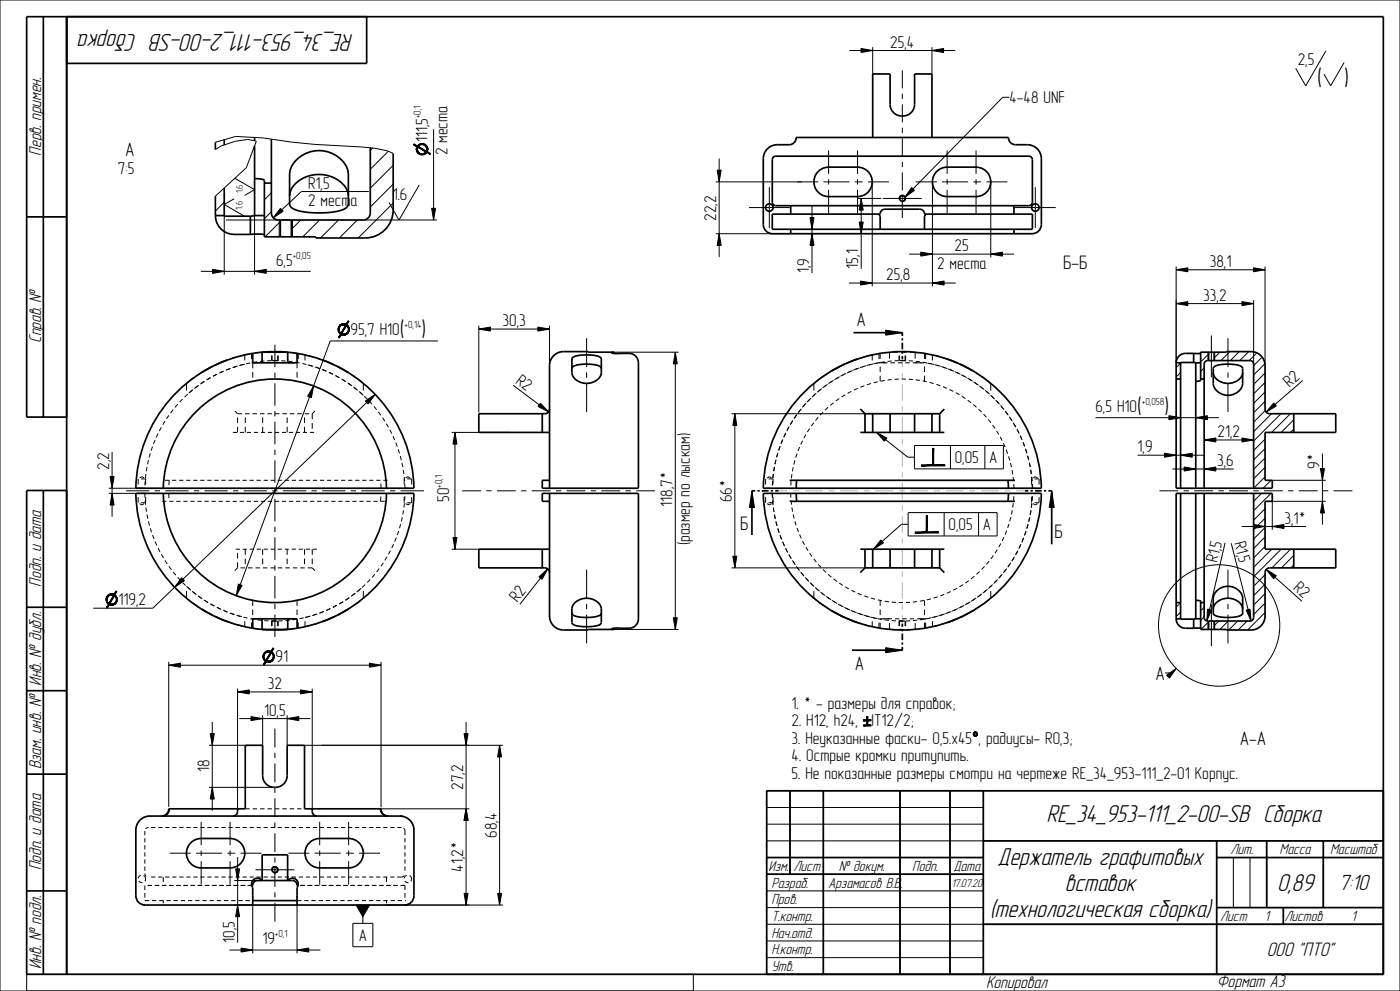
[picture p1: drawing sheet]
<svg xmlns="http://www.w3.org/2000/svg" width="420mm" height="297mm" viewBox="0 0 420 297" stroke-linecap="round" stroke-linejoin="round" font-family="sans-serif">
<defs><g id="words">
<g font-size="7.6">
<text x="106.1" y="10.1" transform="rotate(-180 106.1 10.1)">RE_34_953-111_2-00-SB Сборка</text>
<text x="313.9" y="246.4">RE_34_953-111_2-00-SB Сборка</text>
<text x="299.3" y="259.3">Держатель графитовых</text>
<text x="319.5" y="267.1">вставок</text>
<text x="383.1" y="267.1">0,89</text>
<text x="296.9" y="274.9">(технологическая сборка)</text>
</g>
<g font-size="7.5">
<text x="395.1" y="25.9">(</text>
<text x="403.2" y="25.9">)</text>
</g>
<g font-size="7.2">
<text x="120" y="101.1">(</text>
<text x="126.5" y="101.1">)</text>
<text x="341.2" y="124.1">(</text>
<text x="349.3" y="124.1">)</text>
</g>
<text font-size="6.8" x="401.7" y="266.8">7:10</text>
<text font-size="6.1" x="380" y="286.6">ООО &quot;ПТО&quot;</text>
<g font-size="5.9">
<text x="37.5" y="46.8">A</text>
<text x="318.9" y="80.5">Б-Б</text>
<text x="256.9" y="97.7">А</text>
<text x="222.1" y="159">Б</text>
<text x="316.4" y="161.1">Б</text>
<text x="256.4" y="200.9">А</text>
<text x="346.7" y="203.7">A</text>
<text x="371.9" y="223.2">А-А</text>
</g>
<g font-size="5.3">
<text x="12.3" y="46.6" transform="rotate(-90 12.3 46.6)">Перв. примен.</text>
<text x="12.3" y="102.8" transform="rotate(-90 12.3 102.8)">Справ. №</text>
<text x="12.3" y="175.8" transform="rotate(-90 12.3 175.8)">Подп. и дата</text>
<text x="12.3" y="205.5" transform="rotate(-90 12.3 205.5)">Инв. № дубл.</text>
<text x="12.3" y="230.6" transform="rotate(-90 12.3 230.6)">Взам. инв. №</text>
<text x="12.3" y="260.8" transform="rotate(-90 12.3 260.8)">Подп. и дата</text>
<text x="12.3" y="290.5" transform="rotate(-90 12.3 290.5)">Инв. № подл.</text>
<text x="295.8" y="296">Копировал</text>
<text x="365" y="295.9">Формат A3</text>
</g>
<g font-size="5.1">
<text x="267.1" y="14.3">25,4</text>
<text x="389.3" y="19.6">2,5</text>
<text x="302.8" y="30.9">4-48 UNF</text>
<text x="128.3" y="42.6" transform="rotate(-90 128.3 42.6)">111,5</text>
<text x="134.3" y="46.6" transform="rotate(-90 134.3 46.6)">2 места</text>
<text x="35.4" y="52.2">7:5</text>
<text x="92.4" y="56.5">R1,5</text>
<text x="117.8" y="59.8">1.6</text>
<text x="92.4" y="61.8">2 места</text>
<text x="214.9" y="66.2" transform="rotate(-90 214.9 66.2)">22,2</text>
<text x="286.4" y="75.3">25</text>
<text x="82.8" y="79.6">6,5</text>
<text x="242.7" y="81.8" transform="rotate(-90 242.7 81.8)">1,9</text>
<text x="257.5" y="80.5" transform="rotate(-90 257.5 80.5)">15,1</text>
<text x="265.9" y="84">25,8</text>
<text x="281.1" y="80.5">2 места</text>
<text x="362.9" y="80">38,1</text>
<text x="361" y="90.1">33,2</text>
<text x="105.2" y="100.4">95,7 H10</text>
<text x="150.7" y="97.7">30,3</text>
<text x="154.5" y="114.7" transform="rotate(37 154.5 114.7)">R2</text>
<text x="386.8" y="116.3" transform="rotate(-41 386.8 116.3)">R2</text>
<text x="328.6" y="123.4">6,5 H10</text>
<text x="365.3" y="131">21,2</text>
<text x="341.3" y="135.5">1,9</text>
<text x="32.8" y="140.7" transform="rotate(-90 32.8 140.7)">2,2</text>
<text x="286.4" y="138.8">0,05</text>
<text x="296.8" y="138.8">A</text>
<text x="365.1" y="139.7">3,6</text>
<text x="395.9" y="140.5" transform="rotate(-90 395.9 140.5)">9*</text>
<text x="134.7" y="150.4" transform="rotate(-90 134.7 150.4)">50</text>
<text x="201.7" y="151.9" transform="rotate(-90 201.7 151.9)">118,7*</text>
<text x="219.6" y="150.5" transform="rotate(-90 219.6 150.5)">66*</text>
<text x="284.6" y="158.9">0,05</text>
<text x="294.9" y="158.9">A</text>
<text x="385.3" y="156.9">3,1*</text>
<text x="207" y="163.5" transform="rotate(-90 207 163.5)">(размер по лыскам)</text>
<text x="366.2" y="164.4" transform="rotate(-77 366.2 164.4)">5</text>
<text x="370.2" y="162.6" transform="rotate(76 370.2 162.6)">R1,</text>
<text x="371.3" y="167" transform="rotate(76 371.3 167)">5</text>
<text x="365.2" y="168.8" transform="rotate(-77 365.2 168.8)">R1,</text>
<text x="387.8" y="176.5" transform="rotate(42 387.8 176.5)">R2</text>
<text x="35.6" y="181.4">119,2</text>
<text x="155.3" y="180.6" transform="rotate(-52 155.3 180.6)">R2</text>
<text x="82.7" y="198.5">91</text>
<text x="80.3" y="206.5">32</text>
<text x="79.2" y="214.5">10,5</text>
<text x="237.5" y="212.3">1. * - размеры для справок;</text>
<text x="237.5" y="217.6">2. H12, h24,</text>
<text x="261.5" y="217.6">IT12/2;</text>
<text x="237.5" y="222.8">3. Неуказанные фаски- 0,5.х45 , радиусы- R0,3;</text>
<text x="62.8" y="231.3" transform="rotate(-90 62.8 231.3)">18</text>
<text x="237.5" y="228.1">4. Острые кромки притупить.</text>
<text x="237.5" y="233.3">5. Не показанные размеры смотри на чертеже RE_34_953-111_2-01 Корпус.</text>
<text x="138.9" y="236.6" transform="rotate(-90 138.9 236.6)">27,2</text>
<text x="149" y="251.1" transform="rotate(-90 149 251.1)">68,4</text>
<text x="138.9" y="261.3" transform="rotate(-90 138.9 261.3)">41,2*</text>
<text x="107.6" y="282">А</text>
<text x="70.4" y="282.5" transform="rotate(-90 70.4 282.5)">10,5</text>
<text x="78.7" y="283">19</text>
</g>
<g font-size="4.5">
<text x="369.1" y="256.1">Лит.</text>
<text x="383.9" y="256.1">Масса</text>
<text x="399" y="256.1">Масштаб</text>
<text x="230.5" y="261.1">Изм.</text>
<text x="238" y="261.1">Лист</text>
<text x="251.7" y="261.1">№ докум.</text>
<text x="273.7" y="261.1">Подп.</text>
<text x="286" y="261.1">Дата</text>
<text x="231.4" y="266.1">Pазраб.</text>
<text x="248.4" y="266.1">Арзамасов В.В.</text>
<text x="231.4" y="271.1">Пров.</text>
<text x="231.4" y="281.1">Нач.отд.</text>
<text x="231.4" y="276.1">Т.контр.</text>
<text x="366" y="276.1">Лист</text>
<text x="379.4" y="276.1">1</text>
<text x="385.3" y="276.1">Листов</text>
<text x="405.4" y="276.1">1</text>
<text x="231.4" y="286.1">Н.контр.</text>
<text x="231.4" y="291.1">Утв.</text>
</g>
<text font-size="3.5" x="285.4" y="265.7">17.07.20</text>
<g font-size="3.1">
<text x="126.2" y="35.4" transform="rotate(-90 126.2 35.4)">+0,1</text>
<text x="87.8" y="77.5">+0,05</text>
<text x="121.4" y="98.3">+0,14</text>
<text x="342.6" y="121.3">+0,058</text>
<text x="132.6" y="146.1" transform="rotate(-90 132.6 146.1)">+0,1</text>
<text x="82.5" y="280.9">+0,1</text>
</g>
<g font-size="2.9">
<text x="72.9" y="57.9" transform="rotate(-90 72.9 57.9)">1.6</text>
<text x="72.8" y="62.8" transform="rotate(-90 72.8 62.8)">1.6</text>
</g>
</g></defs>
<g fill="#000">
<path d="M124.2 43.1l.8 .9-1-.6zM124.9 44.5v.5zM124.9 44.4l.1 .8zM124.9 44.5l.1 .7zM125 44.2v1zM125 44.2v1.2zM125 44v1.4zM125 44l.1 1.6zM124.2 43.1l1 .6-.2 .3zM125.2 43.7l-.1 1.9-.1-1.6zM125.2 43.7v1.2zM125.2 43.7v1z"/>
<path d="M125.2 44.9l.2 1zM125.2 43.7v.9zM125.2 43.7l.1 .7zM125.3 45.1l.1 .8zM125.2 43.7l.1 .6zM125.3 43.5v.7zM125.3 43.5l.2-.1v.5zM125.3 43.5l.2 .4-.2 .3zM125.3 45.2l.1 .7zM125.4 45.4l.2 .7zM125.5 43.9l2.2 1.6-2.4-1.3zM125.5 45.6l.1 .5z"/>
<path d="M125.5 43.4v.5zM125.5 43.4l.1-.1v.5zM125.6 43.3v.5zM125.6 45.7l.1 .5-.1-.1zM125.6 43.3l.2-.1-.1 .5zM125.6 45.7l.1 .5zM125.8 45.8l.2 .5zM125.8 45.8l.2 .5-.3-.1zM125.8 43.2l-.1 .5zM125.9 45.9l.1 .4zM125.8 43.2l.2 .3-.2 .1zM125.8 43.2l.2-.1v.4z"/>
<path d="M126 43.1v.4zM126.1 46l.1 .4-.2-.1zM126 43.1l.2-.1-.1 .4zM126.1 46l.2 .1-.1 .3zM126.2 43l-.1 .4zM126.3 46.1l.1 .3h-.2zM126.2 43h.2l-.1 .4zM126.3 46.1h.1v.3zM126.4 43l.1 .3-.2 .1zM126.4 46.1l.2 .3h-.2zM126.4 46.1l.2 .3zM126.4 43l.2 .3z"/>
<path d="M126.4 43h.2v.3zM126.6 43l.2 .3h-.2zM126.6 46.1l.2 .3zM126.6 46.1l.2 .3h-.2zM126.6 43h.2v.3zM126.8 46.1h.1l-.1 .3zM126.8 43l.2 .4-.2-.1zM126.9 46.1l.1 .3h-.2zM126.8 43l.3 .1-.1 .3zM126.9 46.1l.2-.1-.1 .4zM127.1 43.1l.1 .3h-.2zM127.1 46l.1 .3-.2 .1z"/>
<path d="M127.1 43.1h.2l-.1 .3zM127.1 46l.1 .3zM127.2 46l.2-.1v.4zM127.2 46l.2 .3h-.2zM127.3 43.1v.4zM127.4 45.9l.1-.1-.1 .5zM127.3 43.1l.2 .5zM127.3 43.1l.2 .1v.4zM127.5 43.2l.1 .6zM127.5 45.8l-.1 .5zM127.5 45.8l.1 .3zM127.5 43.2l.2 .2-.1 .4z"/>
<path d="M127.7 45.5v.5zM127.6 45.7v.4zM127.7 43.4v.5zM125.5 43.9l2.4 1.4-.2 .2zM127.7 43.4l.1 .6zM127.8 43.5l.1 .7zM127.7 45.5l.2 .4-.2 .1zM127.9 45.3v.6l-.2-.4zM127.9 45.1l.1 .6zM127.9 45.3v.6zM127.8 43.5l.1 .9zM128 45v.7z"/>
<path d="M128 43.7v.8zM128 44.9v.8zM128 44.5v1.2zM128 44.7v1zM128.1 43.9l.1 1.5-.2 .3zM128.1 43.9l-.1 1.8zM128.1 43.9l.1 1.5zM128.2 44.1v1.3zM128.2 45.4l.8 .9-1-.6zM128.2 44.1v1.2zM128.3 44.3l-.1 1zM128.3 44.3v.8z"/>
<path d="M128.3 44.3v.6zM128.3 44.3v.4zM128.2 45.4l1 .6-.2 .3zM129.5 62.4h1.2l-.6 3.5zM101.4 98.5l.4-.1v.1zM101.4 98.7l.4-.2zM101.4 98.9h.4v.2zM101.4 98.3l.4-.1v.2zM101.4 99.1l.4 .1zM101.5 99.3h.4zM101.5 98.1l.4-.1zM101.6 99.5l.5 .1z"/>
<path d="M101.6 97.9l.5-.2zM101.7 99.7h.5zM101.4 98.9l.3-.2zM101.4 98.7h.3l-.3 .2zM101.8 97.7l.5-.1zM101.4 98.5h.4l-.4 .2zM101.4 98.3l.4 .1-.4 .1zM101.4 98.9l.4 .2h-.4zM101.5 98.1l.3 .1-.4 .1zM101.4 99.1l.4 .1-.3 .1zM101.6 99.5l.3-.2 .1 .2zM101.5 99.3h.4l-.3 .2z"/>
<path d="M101.9 97.5l.7-.1zM101.8 99.8h.5l-.3 .2zM101.5 98.1l.5-.2zM101.6 97.9h.4l-.5 .2zM101.8 97.7h.3l-.5 .2zM101.8 99.8h.5zM103.9 97.6l-1.3 2.4-.3-.2zM101.8 97.7l.6-.2zM101.9 97.5h.5l-.6 .2zM102.4 97.1h1.4zM102 100l.3-.2 .3 .2zM102.1 100.1l.6-.1z"/>
<path d="M102 100h.6zM102.7 97.1h.9zM101.9 97.5l.8-.1zM102.9 97h.4zM101.9 97.5l1-.2zM102.9 97.3h1.2zM103.1 97.3h1zM102.7 97.1l.8-.1zM102.7 97.1l.6-.1zM103.3 97.3h.8zM103.4 97.4l.7-.1zM102.4 97.1h1.2z"/>
<path d="M103.5 97.4l.6-.1zM103.6 97.4h.7zM103.6 97.4h.7l-.4 .2zM103.8 99.9l.7-.1zM102.2 97.2l1.6-.1zM103.8 97.1l.9-.8-.6 1zM103.6 97.4l.3 .2-1.6 2.2zM103.9 97.6h.5zM104 97.7h.5zM104.1 99.7l.5-.1-.1 .2zM102.2 97.2l1.6-.1 .3 .2zM104.2 97.8l.3-.1 .1 .2z"/>
<path d="M104.3 99.4h.4l-.5 .2zM104.2 99.6l.5-.2-.1 .2zM103.9 97.6l.4-.2 .1 .2zM104.3 98l.3-.1-.3 .2zM104.3 98.1l.3-.2 .1 .2zM103.6 100l.7-.1zM104.4 99.3l.4-.1-.1 .2zM104.4 98.2l.3-.1 .1 .2zM104.4 99.1l.4-.2v.3zM104.5 98.4l.3-.1v.2zM103.9 99.8h.6zM104.5 98.6l.3-.1-.3 .2z"/>
<path d="M104.5 98.7l.3-.2v.2zM104.5 98.9l.3-.2v.2zM104.2 99.6h.4l-.5 .1zM104.2 97.8l.4 .1zM104.4 96.1l.3 .2-.9 .8zM104.4 99.3l.3 .1h-.4zM104.3 98.1h.4zM104.4 99.1l.4 .1-.4 .1zM104.4 98.2l.4 .1zM104.5 98.4l.3 .1-.3 .1zM104.5 98.7h.3l-.3 .2zM104.5 98.9h.3l-.4 .2z"/>
<path d="M143.6 98.6l3.5-.6v1.2zM161.4 98l3.5 .6-3.5 .6zM265.7 98.9l5 .8-5 .7zM352.8 91l3.5-.6v1.2zM372.6 90.4l3.5 .6-3.5 .6zM94.1 115.7l-.7 3.5-1.1-.5zM101.5 101.1l.9-.8-.6 1zM102.1 100.1l1.9 .1-1.6 .1zM102.4 100.3l1.6-.1zM102.1 100.1l.3 .2-.9 .8zM102.6 100.4l1.2-.1zM102.1 100.1h.7z"/>
<path d="M102.1 100.1h.9zM102.7 100.4h.9zM102.1 100.1h1zM102.1 100.1h1.2zM102.9 100.4h.7zM103.1 100.4h.5zM103.3 100.1h.9zM103.5 100l.8-.1zM102.6 100.4h1zM102.4 100.3h1.4zM102.1 100.1l1.9 .1zM109.6 120.2l3-2-2.2 2.8z"/>
<path d="M349.3 135.8l3.5 .6-3.5 .6zM354.2 136.4l3.5-.6v1.2zM350.7 124.6l3.5 .6-3.5 .6zM358.7 125.2l3.5-.6v1.2zM361.2 131.9l3.5-.6v1.2zM372.6 131.3l3.5 .6-3.5 .6zM225.6 147.1l.7 5h-1.5zM315.5 147.1l.8 5h-1.5zM355.2 140l3.5 .6-3.5 .6zM361.2 140.6l3.5-.6v1.2zM31.8 179.5l.4-.2-.1 .2zM31.8 179.7l.3-.2z"/>
<path d="M31.8 179.9l.3-.1 .1 .2zM31.8 179.2h.4v.1zM31.9 179h.4zM32 178.8l.5-.1zM31.8 179.9l.3-.2zM31.8 179.7h.3l-.3 .2zM32.1 178.6h.6zM31.8 179.5h.3l-.3 .2zM31.8 179.2l.4 .1-.4 .2zM31.9 179l.3 .2h-.4zM32.3 178.5l.7-.1zM31.9 179l.5-.2z"/>
<path d="M32 178.8h.4l-.5 .2zM32.1 178.6l.4 .1-.5 .1zM32.1 178.6l.7-.1zM32.3 178.5h.5l-.7 .1zM32.8 178.1h1.4zM33.1 178l.9 .1zM32.3 178.5l.8-.1zM33.3 178h.4zM32.3 178.5l1-.2zM33.3 178.3h1.2zM33.5 178.3h1zM33.1 178h.8z"/>
<path d="M33.1 178h.6zM33.6 178.3h.9zM33.8 178.3h.7zM32.8 178.1h1.2zM33.9 178.4l.6-.1zM34 178.4h.7zM34 178.4h.7l-.4 .2zM32.6 178.2l1.6-.1zM34.2 178.1l.9-.8-.6 1zM34 178.4l.3 .2-1.6 2.2zM34.3 178.6h.5zM34.4 178.7h.5z"/>
<path d="M32.6 178.2l1.6-.1 .3 .2zM34.6 178.8l.3-.1 .1 .2zM34.3 178.6l.4-.2 .1 .2zM34.6 178.9h.4l-.3 .2zM34.7 179.1l.3-.2 .1 .2zM34.8 179.2l.3-.1 .1 .2zM34.8 179.4l.4-.1v.2zM34.9 179.5h.3l-.3 .2zM34.9 179.7l.3-.2v.2zM34.9 179.9l.3-.2v.2zM34.6 178.8l.4 .1zM34.8 177.1l.3 .2-.9 .8z"/>
<path d="M34.7 179.1h.4zM34.8 179.2l.4 .1zM34.8 179.4l.4 .1h-.3zM34.9 179.7h.3l-.3 .2zM34.9 179.9h.3l-.4 .1zM54.5 173.1l.8 .9-2.9 2zM71.5 175l1.1 .4-1.7 3.1zM31.8 180.1l.4 .1zM31.9 180.3h.4zM31.9 182.1l.9-.8-.6 1zM32 180.5l.4 .1zM32.1 180.7h.5z"/>
<path d="M31.8 179.9l.4 .1-.4 .1zM31.8 180.1l.4 .1-.3 .1zM32 180.5l.3-.2v.2zM31.9 180.3h.4l-.3 .2zM32.2 180.8h.5l-.4 .2zM32.5 181.1l1.9 .1-1.6 .1zM32.2 180.8h.5zM34.3 178.6l-1.3 2.4-.3-.2zM32.8 181.3l1.6-.1zM32.5 181.1l.3 .2-.9 .8zM32.3 181l.4-.2 .3 .2zM32.5 181.1l.6-.1z"/>
<path d="M32.3 181h.7zM33 181.3h1.2zM32.5 181.1l.7-.1zM32.5 181.1h.9zM33.1 181.4l.9-.1zM32.5 181.1h1zM32.5 181.1h1.2zM33.3 181.4l.7-.1zM33.5 181.4l.5-.1zM33.7 181.1l.8-.1zM33.9 181l.8-.1zM33 181.3h1z"/>
<path d="M32.8 181.3h1.4zM34.2 180.9l.6-.2zM32.5 181.1l1.9 .1zM34.5 180.7l.5-.1-.2 .1zM34.7 180.4h.4l-.5 .1zM34.6 180.5l.5-.1-.1 .2zM34 181l.7-.1zM34.8 180.2l.4-.1-.1 .3zM34.8 180l.4-.1v.2zM34.5 180.7h.3l-.5 .1zM34.5 180.7l.5-.1zM34.8 180.2l.3 .2h-.4z"/>
<path d="M34.8 180l.4 .1-.4 .1zM50.6 199.4l3.5-.6v1.2zM78.9 196.5l.3-.1v.2zM78.9 196.8l.3-.2zM78.9 197l.3-.1v.2zM78.9 196.3l.4-.1-.1 .2zM78.9 197.2l.4 .1zM79 197.4h.3zM79 196.1h.4zM79 199.2l.9-.8-.6 1zM79 197.6l.5 .1zM79.1 195.9l.5-.1z"/>
<path d="M79.2 197.7l.4 .1zM78.9 197l.3-.2zM78.9 196.8h.3l-.3 .2zM79.2 195.7h.5zM78.9 196.5l.3 .1-.3 .2zM78.9 196.3l.3 .1-.3 .1zM78.9 197l.3 .1-.3 .1zM79 196.1l.3 .1-.4 .1zM78.9 197.2l.4 .1-.3 .1zM79 197.6l.3-.2 .1 .1zM79 197.4h.3l-.3 .2zM79.4 195.5h.7z"/>
<path d="M79.3 197.9h.5l-.4 .2zM79 196.1l.5-.2zM79.1 195.9h.4l-.5 .2zM79.6 198.2l1.8 .1-1.5 .1zM79.2 195.7l.4 .1-.5 .1zM79.3 197.9h.5zM81.4 195.7l-1.4 2.4-.2-.2zM79.9 198.4l1.5-.1zM79.6 198.2l.3 .2-.9 .8zM79.2 195.7l.7-.1zM79.4 195.5l.5 .1-.7 .1zM79.9 195.2h1.4z"/>
<path d="M79.4 198.1l.4-.2 .2 .2zM79.6 198.2l.6-.1zM79.4 198.1h.6zM80 198.4h1.2zM80.1 195.1h1zM79.6 198.2l.7-.1zM79.4 195.5l.8-.1zM79.6 198.2h.8zM80.3 195.1h.4zM79.4 195.5l1-.1zM80.2 198.5l.8-.1zM79.6 198.2h1z"/>
<path d="M80.4 195.4h1.2zM79.6 198.2h1.1zM80.4 198.5l.6-.1zM80.6 198.5l.4-.1zM80.6 195.4h1zM80.1 195.1h.8zM80.1 195.1h.6zM80.7 198.2l.9-.1zM80.7 195.4h.9zM80.9 198.1l.9-.1zM80.8 195.4h.8zM80 198.4h1z"/>
<path d="M79.9 195.2l1.2-.1zM81 195.4h.6zM81.1 195.5h.6zM81.1 195.5h.6l-.3 .2zM79.9 198.4h1.3zM81.3 198l.6-.2zM79.7 195.3l1.6-.1zM81.3 195.2l.9-.9-.6 1.1zM81.1 195.5l.3 .2-1.6 2.2zM79.6 198.2l1.8 .1zM81.4 195.7h.5zM81.5 195.8h.5z"/>
<path d="M81.5 197.7l.5-.1-.1 .2zM79.7 195.3l1.6-.1 .3 .2zM81.6 195.9l.4-.1 .1 .2zM81.8 197.5l.4-.1-.5 .2zM81.7 197.6l.5-.2-.2 .2zM81.4 195.7l.3-.2 .2 .2zM81.7 196h.4l-.3 .2zM81.8 196.2l.3-.2 .1 .2zM81.1 198.1l.7-.1zM81.8 197.3l.4-.1v.2zM81.9 196.3l.3-.1 .1 .2zM81.9 197.1l.4-.1-.1 .2z"/>
<path d="M81.9 196.4h.4v.2zM81.4 197.9l.5-.1zM81.9 196.6h.4l-.4 .2zM81.9 196.8l.4-.2v.2zM81.9 197l.4-.2v.2zM81.5 197.7l.5-.1zM81.6 195.9l.5 .1zM81.9 194.2l.3 .1-.9 .9zM81.8 197.3l.4 .1-.4 .1zM81.8 196.2h.4zM81.9 197.1l.3 .1-.4 .1zM81.9 196.3l.4 .1z"/>
<path d="M81.9 196.4l.4 .2h-.4zM81.9 196.8h.4l-.4 .2zM81.9 197h.4l-.4 .1zM110.8 198.8l3.5 .6-3.5 .6zM265.7 194.1l5 .8-5 .7zM149.9 223.4l.6 3.5h-1.2zM149.3 267.7h1.2l-.6 3.5z"/>
</g>
<g fill="none" stroke="#000" stroke-width=".3">
<path d="M0 0h420v297h-420zM130.1 38.8v27.1M64.6 44.8l1.8-1 4-1.4 3.9-.6 2.6 .5-3 8-9.3 8.5M64.6 42.6l6.1-1.7 8.2 .4 8.5 1.3 7.1 .7 17.9 1.1 3.8 .8 1.8 .8M81.4 57.8l-2.1 2.1M111.8 44.4l-.7 .7M116.5 45.3l-5.4 5.4M118 49.5l-6.9 6.9M118 55.2l-6.9 6.8M124.2 43.1l.8 .9-1-.6zM124.2 43.1l1 .6-.2 .3zM124.9 44.5v.5z"/>
<path d="M124.9 44.5l.1 .7zM124.9 44.4l.1 .8zM125 44.2v1zM125 44.2v1.2zM125 44v1.4zM125 44l.1 1.6zM125.2 43.7v2.1M125.2 43.7l-.1 1.9-.1-1.6zM125.2 43.7v2.1zM125.2 43.7v1.2zM125.2 43.7v1zM125.2 43.7v.9z"/>
<path d="M125.2 43.7l.1 .7zM125.2 43.7l.1 .6zM125.2 44.9l.2 1zM125.3 45.1l.1 .8zM125.3 43.5v.7zM125.3 45.2l.1 .7zM125.3 43.5l.2-.1v.5zM125.3 43.5l.2 .4-.2 .3zM125.4 45.4l.2 .7zM125.5 43.4v.5zM125.5 43.4l.1-.1v.5zM125.5 45.6l.1 .5z"/>
<path d="M125.5 43.9l2.2 1.6-2.4-1.3zM125.5 43.9l2.4 1.4-.2 .2zM125.6 43.3v.5zM125.6 45.7l.1 .5-.1-.1zM125.6 45.7l.1 .5zM125.6 43.3l.2-.1-.1 .5zM125.8 45.8l.2 .5zM125.8 45.8l.2 .5-.3-.1zM125.8 43.2l-.1 .5zM125.8 43.2l.2 .3-.2 .1zM125.8 43.2l.2-.1v.4zM125.9 45.9l.1 .4z"/>
<path d="M126 43.1v.4zM126 43.1l.2-.1-.1 .4zM126.1 46l.1 .4-.2-.1zM126.1 46l.2 .1-.1 .3zM126.2 43l-.1 .4zM126.2 43h.2l-.1 .4zM126.3 46.1l.1 .3h-.2zM126.3 46.1h.1v.3zM126.4 43l.1 .3-.2 .1zM126.4 43l.2 .3zM126.4 43h.2v.3zM126.4 46.1l.2 .3h-.2z"/>
<path d="M126.4 46.1l.2 .3zM126.6 43l.2 .3h-.2zM126.6 46.1l.2 .3zM126.6 46.1l.2 .3h-.2zM126.6 43h.2v.3zM126.8 46.1h.1l-.1 .3zM126.8 43l.2 .4-.2-.1zM126.8 43l.3 .1-.1 .3zM126.9 46.1l.1 .3h-.2zM126.9 46.1l.2-.1-.1 .4zM127.1 43.1l.1 .3h-.2zM127.1 43.1h.2l-.1 .3z"/>
<path d="M127.1 46l.1 .3-.2 .1zM127.1 46l.1 .3zM127.2 46l.2-.1v.4zM127.2 46l.2 .3h-.2zM127.3 43.1v.4zM127.3 43.1l.2 .5zM127.3 43.1l.2 .1v.4zM127.4 45.9l.1-.1-.1 .5zM127.5 43.2l.1 .6zM127.5 43.2l.2 .2-.1 .4zM127.5 45.8l-.1 .5zM127.5 45.8l.1 .3z"/>
<path d="M127.6 45.7v.4zM127.7 43.4v.5zM127.7 43.4l.1 .6zM127.7 45.5v.5zM127.7 45.5l.2 .4-.2 .1zM127.8 43.5l.1 .7zM127.8 43.5l.1 .9zM127.9 45.3v.6l-.2-.4zM127.9 45.3v.6zM127.9 45.1l.1 .6zM128 43.7v.8zM128 45v.7z"/>
<path d="M128 44.5v1.2zM128 44.7v1zM128 44.9v.8zM128.1 43.9l-.1 1.8zM128.1 43.9l.1 1.5zM128.1 43.9l.1 1.5-.2 .3zM128.2 44.1v1.3zM128.2 44.1v1.2zM128.2 45.4l.8 .9-1-.6zM128.2 45.4l1 .6-.2 .3zM128.3 44.3l-.1 1zM128.3 44.3v.8z"/>
<path d="M128.3 44.3v.6zM128.3 44.3v.4zM269.7 59.7a1 1 0 0 1 .9-1.2 1 1 0 0 1 1.1 1.1 1 1 0 0 1-1.3 .8M67.3 60.6l-2.7 2.7M67.8 65.9h15.7M81.4 63.4l-2.1 2.1M83.8 65.9v5.1M84.1 65.9h3.3M84.1 66.4l-4.6 4.6M87.7 65.9v5.1M90.2 65.9l-2.8 2.9M95.9 65.9l-5 5.1"/>
<path d="M101.5 65.9l-5.3 5.4M107.2 65.9l-5.4 5.4M109 65.9h22.1M118 60.8l-10.5 10.5M129.5 62.4h1.2l-.6 3.5zM101.4 98.5l.4-.1v.1zM101.4 98.5h.4l-.4 .2zM101.4 98.7l.4-.2zM101.4 98.9l.3-.2zM101.4 98.7h.3l-.3 .2zM101.4 98.9h.4v.2zM101.4 98.9l.4 .2h-.4z"/>
<path d="M101.4 98.3l.4-.1v.2zM101.4 98.3l.4 .1-.4 .1zM101.4 99.1l.4 .1zM101.4 99.1l.4 .1-.3 .1zM101.5 99.3h.4zM101.5 99.3h.4l-.3 .2zM101.5 98.1l.5-.2zM101.5 98.1l.4-.1zM101.5 98.1l.3 .1-.4 .1zM101.6 99.5l.3-.2 .1 .2zM101.6 99.5l.5 .1zM101.6 97.9l.5-.2z"/>
<path d="M101.6 97.9h.4l-.5 .2zM101.7 99.7h.5zM101.8 97.7l.6-.2zM101.8 97.7l.5-.1zM101.8 97.7h.3l-.5 .2zM101.8 99.8h.5zM101.8 99.8h.5l-.3 .2zM101.9 97.5l.8-.1zM101.9 97.5l1-.2zM101.9 97.5l.7-.1zM101.9 97.5h.5l-.6 .2zM102 100l.3-.2 .3 .2z"/>
<path d="M102 100h.6zM102.1 97.3h2zM102.1 97.3h2M102.2 97.2l1.6-.1zM102.2 97.2l1.6-.1 .3 .2zM102.4 97.1h1.2zM102.4 97.1h1.4zM102.7 97.1l.8-.1zM102.7 97.1l.6-.1zM102.7 97.1h.9zM102.9 97h.4zM102.9 97.3h1.2z"/>
<path d="M103.1 97.3h1zM103.3 97.3h.8zM103.4 97.4l.7-.1zM103.5 97.4l.6-.1zM103.6 97.4h.7zM103.6 97.4h.7l-.4 .2zM103.6 97.4l.3 .2-1.6 2.2zM103.6 100l.7-.1zM103.8 99.9l.7-.1zM103.8 97.1l.9-.8-.6 1zM103.9 97.6h.5zM103.9 97.6l.4-.2 .1 .2z"/>
<path d="M103.9 99.8h.6zM103.9 97.6l-1.3 2.4-.3-.2zM104 97.7h.5zM104.1 99.7l.5-.1-.1 .2zM104.2 97.8l.3-.1 .1 .2zM104.2 97.8l.4 .1zM104.2 99.6l.5-.2-.1 .2zM104.2 99.6h.4l-.5 .1zM104.3 98l.3-.1-.3 .2zM104.3 99.4h.4l-.5 .2zM104.3 98.1l.3-.2 .1 .2zM104.3 98.1h.4z"/>
<path d="M104.4 99.3l.4-.1-.1 .2zM104.4 99.3l.3 .1h-.4zM104.4 96.1l.3 .2-.9 .8zM104.4 98.2l.3-.1 .1 .2zM104.4 98.2l.4 .1zM104.4 99.1l.4-.2v.3zM104.4 99.1l.4 .1-.4 .1zM104.5 98.4l.3-.1v.2zM104.5 98.4l.3 .1-.3 .1zM104.5 98.6l.3-.1-.3 .2zM104.5 98.7l.3-.2v.2zM104.5 98.7h.3l-.3 .2z"/>
<path d="M104.5 98.9l.3-.2v.2zM104.5 98.9h.3l-.4 .2zM143.6 98.6l3.5-.6v1.2zM143.6 97.6v26M143.6 98.6h21.3M161.4 98l3.5 .6-3.5 .6zM164.9 97.6v10.8M265.7 98.9l5 .8-5 .7zM352.8 91l3.5-.6v1.2zM352.8 90v18.7M352.8 91h23.3M372.6 90.4l3.5 .6-3.5 .6z"/>
<path d="M376.1 90v19.1M54.8 119.6l-.9 .9M56.3 118.1l-.9 .9M57.9 116.8l-1 .8M59.6 115.5l-1 .7M61.4 114.3l-1.1 .7M63.2 113.2l-1.1 .6M65.1 112.2l-1.2 .6M67 111.3l-1.2 .5M68.9 110.5l-1.1 .4M71 109.8l-1.3 .4M73 109.2l-1.2 .4"/>
<path d="M75.1 108.8l-1.3 .2M77.2 108.4l-1.3 .2M78.6 105.6l-1.7 .1M79.3 108.2l-1.3 .1M81.4 108.1h-1.3M81.5 106.6v1.5M81.7 108.1h.1M81.8 108.1h.1M81.9 108.1h.1M82 108.1h-.1M82 108.1h-.2M82 108.1h.1"/>
<path d="M82.1 108.1h-.1M82.2 108.1h.1M82.2 108.1h-.2M82.4 108.1h-.1M82.4 108.1h.1M82.5 108.1h-.1M82.5 108.1h1M82.5 108.1h-.3M82.6 108.1h.1M82.7 108.1h.1M82.8 108.1h.1M82.9 108.1h.1"/>
<path d="M83 108.1h.1M83.1 108.1h.1M83.1 108.1h.2M83.2 108.1h.1M83.5 106.6v1.5h-.2M84.4 108.1l1.3 .1M86.5 108.3l1.3 .1M87.4 105.7l1.7 .2M88.6 108.6l1.3 .2M90.7 108.9l1.2 .3M92.8 109.4l1.2 .4M94.1 115.7l-.7 3.5-1.1-.5z"/>
<path d="M94.8 110.1l1.2 .4M96.8 110.8l1.2 .5M98.7 111.6l1.2 .6M100.6 112.6l1.2 .6M101.5 101.1l.9-.8-.6 1zM102.1 100.1h1.2zM102.1 100.1h1zM102.1 100.1h.9zM102.1 100.1h.7zM102.1 100.1l.6-.1zM102.1 100.1l1.9 .1zM102.1 100.1l1.9 .1-1.6 .1z"/>
<path d="M102.1 100.1l.3 .2-.9 .8zM102.4 100.3l1.6-.1zM102.4 100.3h1.4zM102.5 113.6l1.1 .7M102.6 100.4l1.2-.1zM102.6 100.4h1zM102.7 100.4h.9zM102.9 100.4h.7zM103.1 100.4h.5zM103.3 100.1h.9zM103.5 100l.8-.1zM104.3 114.7l1 .8"/>
<path d="M106 116l1 .8M107.7 117.3l.9 .8M109.3 118.7l.9 .9M112.6 118.2l-66.7 64.1h-17.9M131.4 102.2h-32.3l-28.2 76.3M243 119.6l-.9 .9M244.5 118.1l-.9 .9M246.2 116.8l-1 .8M247.8 115.5l-1 .7M247.8 115.5h.1M249.6 114.3l-1.1 .7M251.4 113.2l-1.1 .6"/>
<path d="M251.8 119.5l-1.1 .7M253.3 112.2l-1.1 .6M253.6 118.3l-1.1 .7M255.2 111.3l-1.2 .5M255.4 117.3l-1.1 .6M257.2 110.5l-1.2 .4M257.3 116.4l-1.1 .5M259.2 109.8l-1.2 .4M259.3 115.6l-1.2 .5M261.2 109.2l-1.2 .4M261.3 114.9l-1.2 .4M263.3 108.8l-1.2 .2"/>
<path d="M263.4 114.4l-1.3 .3M264 108.6v.1M264 108.7h.1M264.9 108.7h1.4M265.4 108.4l-1.3 .2M265.4 114l-1.2 .2M267.2 108.7h1.3M267.5 108.2l-1.3 .1M267.5 113.7l-1.2 .2M267.9 105.5h1.5M269.4 108.7h1.3M269.6 108.1h-1.2"/>
<path d="M269.6 113.6l-1.2 .1M269.7 106.6v1.5M269.9 108.1h.1M270 108.1h.1M270.2 108.1h-.1M270.2 108.1h.1M270.2 108.1h-.2M270.3 108.1h-.1M270.3 108.1h.1M270.4 108.1h.1M270.4 108.1h-.2M270.4 105.5h1.6"/>
<path d="M270.5 108.1h-.1M270.5 113.6h1.3M270.5 108.1h.1M270.6 108.1h.1M270.7 108.1h-.1M270.7 108.1h.1M270.7 108.1h1.1M270.7 108.1h-.2M270.8 108.1h.1M270.9 108.1h.1M271 108.1h.1M271.1 108.1h.1"/>
<path d="M271.2 108.1h.2M271.2 108.1h.1M271.3 108.1h.1M271.4 108.1h.1M271.5 108.1h.1M271.5 108.1h.2M271.6 108.7h1.3M271.7 106.6v1.5M272.6 113.7h1.3M272.6 108.1l1.3 .1M273 105.5h1.5M273.8 108.7h1.3"/>
<path d="M274.7 113.8l1.3 .2M274.7 108.3l1.3 .1M276 108.7h1.3M276.8 114.2l1.2 .2M276.8 108.6l1.3 .2M277.3 108.6v.1M278.9 114.6l1.2 .3M278.9 108.9l1.3 .3M280.9 115.2l1.2 .4M281 109.4l1.2 .4M282.9 115.9l1.2 .5M283 110.1l1.2 .4"/>
<path d="M284.8 116.7l1.2 .6M285 110.8l1.2 .5M286 117.3h.1M286.7 117.7l1.1 .6M287 111.6l1.1 .6M288.6 118.8l1 .7M288.9 112.6l1.1 .6M290.3 119.9l1 .8M290.7 113.6l1.1 .7M292.5 114.7l1.1 .8M294.2 116l1 .8M295.9 117.3l1 .8"/>
<path d="M297.5 118.7l.9 .9M354.2 108.8l-1.4 1.4M354.2 111.7l-1.4 1.3M360.3 105.5l-.1 .2M361.2 110.3l-1 1M361.2 113.1l-.5 .5M362.4 105.5v2.6M362.6 106.1l-2.4 2.4M364.4 105.5v2.6M366 105.5l-1.8 1.8M369 105.4l-2.7 2.7M371.8 105.4l-2.7 2.7"/>
<path d="M374.6 105.4l-2.7 2.7M377.1 105.8l-2.3 2.3M378.6 107l-2.5 2.6M379.5 109l-3.4 3.4M379.5 111.8l-3.4 3.4M379.5 114.6l-3.4 3.4M379.5 117.4l-3.4 3.5M44.1 140l-.2 1.2M44.5 137.9l-.2 1.3M45.1 135.9l-.4 1.2M45.8 133.8l-.5 1.3M46.5 131.9l-.4 1.2"/>
<path d="M47.4 129.9l-.5 1.2M48.4 128.1l-.6 1.1M49.5 126.2l-.7 1.1M50.7 124.5l-.8 1M51.9 122.8l-.7 1M53.3 121.1l-.8 1M69.9 129.6h1.2M70.4 123.2l.9 .8M71.3 124h.1M71.3 125.1v1.7M71.3 127.9v1.7M71.3 124h1.3"/>
<path d="M72 129.6h1.2M73.5 124h1.4M73.6 124h.1M73.6 125.1v1.7M73.6 127.9v1.7M74.1 129.6h1.2M75.7 124h1.4M76.2 129.6h1.2M78 124h1.3M78.3 129.6h1.2M78.8 124h.1M78.8 125.1v1.7"/>
<path d="M78.8 127.9v1.7M80.2 124h1.4M80.4 129.6h1.2M82.5 129.6h1.2M82.5 124h1.3M84.6 129.6h1.2M84.7 124h1.4M86.1 124h.1M86.1 125.1v1.7M86.1 127.9v1.7M86.7 129.6h1.2M86.9 124h1.4"/>
<path d="M88.8 129.6h1.2M89.2 124h1.3M90.9 129.6h1.2M91.4 124h.1M91.4 125.1v1.7M91.4 127.9v1.7M91.4 124h1.4M93 129.6h1.2M93.7 126.8v1.7M93.7 129.6h.1M94.5 123.2l-.8 .8v1.7M95.1 129.6h.1"/>
<path d="M109.6 120.2l3-2-2.2 2.8zM110.8 120.2v.1M110.8 120.3l.8 .8M112.2 121.8l.8 1M113.5 123.4l.8 1.1M114.8 125.2l.7 1M115.9 127l.6 1.1M116.9 128.8l.6 1.1M117.9 130.7l.5 1.2M118.7 132.7l.5 1.1M119.5 134.7l.3 1.2M120.1 136.7l.3 1.2"/>
<path d="M120.6 138.7l.2 1.3M232.3 140l-.2 1.2M232.8 137.9l-.3 1.3M233.3 135.9l-.3 1.2M234 133.8l-.4 1.3M234.8 131.9l-.5 1.2M235.6 129.9l-.5 1.2M236.6 128.1l-.6 1.1M237.7 126.2l-.6 1.1M238.1 139.2h.1M238.5 138l-.4 1.2M238.9 124.5l-.7 1"/>
<path d="M239.1 136l-.4 1.2M239.9 134l-.5 1.2M240.2 122.8l-.8 1M240.8 132.1l-.6 1.1M241.5 121.1l-.8 1M241.8 130.2l-.6 1.1M242.9 128.4l-.7 1.1M244.1 126.7l-.7 1M245.5 125.1l-.8 .9M246.9 123.5l-.9 .9M248.4 122.1l-.9 .8M250.1 120.7l-1 .8"/>
<path d="M292 121.2l.9 .9M293.6 122.6l.9 .9M295.1 124.1l.8 1M296.5 125.7l.8 1M297.8 127.4l.7 1M299 129.1l.6 1.1M299 120.2v.1M299 120.3l.9 .8M300 130.9l.6 1.2M300.4 121.8l.8 1M301 132.8l.5 1.2M301.7 123.4l.8 1.1"/>
<path d="M301.8 134.8l.5 1.2M302.6 136.8l.3 1.2M303 125.2l.7 1M303.1 138.8l.3 1.2M304.1 127l.7 1.1M305.2 128.8l.6 1.1M306.1 130.7l.5 1.2M307 132.7l.4 1.1M307.7 134.7l.4 1.2M308.3 136.7l.3 1.2M308.8 138.7l.3 1.3M328.6 125.2h37.1"/>
<path d="M341.3 136.4h19.9M349.3 135.8l3.5 .6-3.5 .6zM350.7 124.6l3.5 .6-3.5 .6zM354.2 136.4l3.5-.6v1.2zM355.2 140l3.5 .6-3.5 .6zM358.7 125.2l3.5-.6v1.2zM361.2 131.9l3.5-.6v1.2zM361.2 131.9h14.9M372.6 131.3l3.5 .6-3.5 .6zM379.5 120.3l-3.4 3.4M379.5 131.6l-3.4 3.4M379.5 134.4l-3.4 3.4"/>
<path d="M379.5 137.2l-3.4 3.5M379.6 123l-3.5 3.5M381.5 124l-5.4 5.4M384.3 124l-8.2 8.2M387.1 124l-5.6 5.6M388.1 125.8l-3.8 3.8M388.1 128.6l-.9 1M43.5 147.9v1.2M43.6 150l.1 1.3M43.6 144.2l-.1 1.3M43.8 152.1l.1 1.3M43.8 142.1l-.2 1.3"/>
<path d="M44.1 154.2l.2 1.2M44.5 156.3l.4 1.2M45.1 158.3l.4 1.2M48.7 150.2h1.2M49.5 143.9h1.3l-.1 1.5M50.6 147.9l.1 1.4M50.8 150.2h1.2M51.6 143.9h1.3M52.9 150.2h1.3M53.7 143.9h1.3M55 150.2h1.3M55.8 143.9h1.3"/>
<path d="M57.1 150.2h1.3M58 143.9h1.2M59.2 150.2h1.3M60.1 143.9h1.2M61.3 150.2h1.3M62.2 143.9h1.3M63.5 150.2h1.2M64.3 143.9h1.3M65.6 150.2h1.2M66.4 143.9h1.3M67.7 150.2h1.2M68.5 143.9h1.3"/>
<path d="M69.8 150.2h1.3M70.6 143.9h1.3M71.9 150.2h1.3M72.7 143.9h1.3M74 150.2h1.3M74.9 143.9h1.2M76.1 150.2h1.3M77 143.9h1.2M78.2 150.2h1.3M79.1 143.9h1.3M80.4 150.2h1.2M81.2 143.9h1.3"/>
<path d="M82.5 150.2h1.2M83.3 143.9h1.3M84.6 150.2h1.2M85.4 143.9h1.3M86.7 150.2h1.3M87.5 143.9h1.3M88.8 150.2h1.3M89.7 143.9h1.2M90.9 150.2h1.3M91.8 143.9h1.2M93 150.2h1.3M93.9 143.9h1.2"/>
<path d="M95.1 150.2h1.3M96 143.9h1.3M97.3 150.2h1.2M98.1 143.9h1.3M99.4 150.2h1.2M100.2 143.9h1.3M101.5 150.2h1.3M102.3 143.9h1.3M103.6 150.2h1.3M104.4 143.9h1.3M105.7 150.2h1.3M106.6 143.9h1.2"/>
<path d="M107.8 150.2h1.3M108.7 143.9h1.2M109.9 150.2h1.3M110.8 143.9h1.2M112 150.2h1.3M112.9 143.9h1.3M114.2 144.9l.1 1.4M114.3 148.8l-.1 1.4h1.2M115 143.9h1.3M119.6 159.1l-.4 1.2M120.2 157.1l-.4 1.2M120.7 155l-.3 1.3"/>
<path d="M121 140.8l.2 1.3M121.1 152.9l-.3 1.3M121.3 142.9l.1 1.3M121.3 150.8l-.1 1.3M121.4 145.1l.1 1.2M121.5 148.7l-.1 1.3M225.6 147.1l.7 5h-1.5zM231.7 147.9v1.2M231.8 144.2l-.1 1.3M231.8 150l.1 1.3M232 142.1l-.1 1.3M232 152.1l.2 1.3"/>
<path d="M232.3 154.2l.3 1.2M232.8 156.3l.3 1.2M233.3 158.3l.4 1.2M237.2 147.9l.1 1.2M237.3 144.2l-.1 1.3M237.3 150l.2 1.2M237.6 142.1l-.2 1.3M237.6 152.1l.2 1.2M238 140l-.3 1.3M238 154.2l.2 1.2M238.5 156.2l.3 1.2M239.1 158.2l.5 1.2"/>
<path d="M302 159l-.5 1.2M302.7 157l-.4 1.2M303.3 155l-.4 1.2M303.6 140.9l.2 1.2M303.7 152.9l-.3 1.3M303.9 142.9l.2 1.3M304 150.8l-.2 1.3M304.1 145.1l.1 1.2M304.2 148.7l-.1 1.3M307.8 159.1l-.4 1.2M308.4 157.1l-.3 1.2M308.9 155l-.3 1.3"/>
<path d="M309.2 140.8l.2 1.3M309.3 152.9l-.2 1.3M309.5 142.9l.1 1.3M309.5 150.8l-.1 1.3M309.7 145.1v1.2M309.7 148.7l-.1 1.3M315.5 147.1l.8 5h-1.5zM351.7 140.6h18.4M361.2 140.6l3.5-.6v1.2zM378.5 147.9l-2.4 2.3M379.5 140.1l-3.4 3.4M379.5 142.9l-3.4 3.4"/>
<path d="M379.5 152.5l-3.4 3.4M379.5 155.3l-3.4 3.4M379.5 158.1l-3.4 3.4M381.3 147.9l-5.2 5.2M381.3 143.9l-2.4 2.4M31.8 179.5l.4-.2-.1 .2zM31.8 179.5h.3l-.3 .2zM31.8 179.7l.3-.2zM31.8 179.9l.3-.2zM31.8 179.7h.3l-.3 .2zM31.8 179.9l.3-.1 .1 .2zM31.8 179.9l.4 .1-.4 .1z"/>
<path d="M31.8 179.2h.4v.1zM31.8 179.2l.4 .1-.4 .2zM31.9 179l.5-.2zM31.9 179h.4zM31.9 179l.3 .2h-.4zM32 178.8l.5-.1zM32 178.8h.4l-.5 .2zM32.1 178.6l.7-.1zM32.1 178.6h.6zM32.1 178.6l.4 .1-.5 .1zM32.3 178.5l.8-.1zM32.3 178.5l1-.2z"/>
<path d="M32.3 178.5l.7-.1zM32.3 178.5h.5l-.7 .1zM32.4 178.3h2.1zM32.4 178.3h2.1M32.6 178.2l1.6-.1zM32.6 178.2l1.6-.1 .3 .2zM32.8 178.1h1.2zM32.8 178.1h1.4zM33.1 178h.8zM33.1 178h.6zM33.1 178l.9 .1zM33.3 178h.4z"/>
<path d="M33.3 178.3h1.2zM33.5 178.3h1zM33.6 178.3h.9zM33.8 178.3h.7zM33.9 178.4l.6-.1zM34 178.4h.7zM34 178.4h.7l-.4 .2zM34 178.4l.3 .2-1.6 2.2zM34.2 178.1l.9-.8-.6 1zM34.3 178.6h.5zM34.3 178.6l.4-.2 .1 .2zM34.3 178.6l-1.3 2.4-.3-.2z"/>
<path d="M34.4 178.7h.5zM34.6 178.8l.3-.1 .1 .2zM34.6 178.8l.4 .1zM34.6 178.9h.4l-.3 .2zM34.7 179.1l.3-.2 .1 .2zM34.7 179.1h.4zM34.8 177.1l.3 .2-.9 .8zM34.8 179.2l.3-.1 .1 .2zM34.8 179.2l.4 .1zM34.8 179.4l.4-.1v.2zM34.8 179.4l.4 .1h-.3zM34.9 179.5h.3l-.3 .2z"/>
<path d="M34.9 179.7l.3-.2v.2zM34.9 179.7h.3l-.3 .2zM34.9 179.9l.3-.2v.2zM34.9 179.9h.3l-.4 .1zM45.8 160.3l.4 1.2M46.5 162.3l.6 1.2M47.4 164.2l.6 1.2M48.4 166.1l.6 1.1M49.5 168l.7 1M50.7 169.7l.7 1M51.9 171.4l.9 1M53.3 173l.9 1"/>
<path d="M54.5 173.1l.8 .9-2.9 2zM54.8 174.6l.9 .9M56.3 176.1l1 .8M57.9 177.4l1 .8M59.6 178.7l1.1 .8M61.4 179.9l1 .7M69.9 164.6h.1M70.7 164.6h1.3M71.3 165.7v1.7M71.3 168.5v1.7l-.9 .8M71.5 175l1.1 .4-1.7 3.1zM72.2 170.2h1.3"/>
<path d="M72.8 164.6h1.3M73.6 164.6v1.7M73.6 167.4v1.7M73.6 170.2h.1M74.4 170.2h1.3M74.9 164.6h1.3M76.6 170.2h1.4M77 164.6h1.3M78.8 164.6v1.7M78.8 167.4v1.7M78.8 170.2h.1M78.9 170.2h1.3"/>
<path d="M79.1 164.6h1.3M81.1 170.2h1.4M81.2 164.6h1.3M83.3 164.6h1.3M83.4 170.2h1.3M85.4 164.6h1.3M85.6 170.2h1.3M86.1 164.6v1.7M86.1 167.4v1.7M86.1 170.2h.1M87.5 164.6h1.3M87.8 170.2h1.4"/>
<path d="M89.6 164.6h1.3M90.1 170.2h1.3M91.4 164.6v1.7M91.4 167.4v1.7M91.4 170.2h.1M91.7 164.6h1.3M92.3 170.2h1.4M93.7 170.2l.8 .8M93.7 164.6v1.7M93.7 167.4v1.7M93.7 170.2h.1M93.8 164.6h1.3"/>
<path d="M104.6 179.2l-1 .7M106.3 178l-1 .7M108 176.6l-1 .8M109.6 175.2l-1 .9M111 173.7l-.8 .9M112.5 172.1l-.9 .9M113.8 170.4l-.8 1M115 168.7l-.7 1M116.1 166.9l-.6 1.1M117.1 165l-.6 1.1M118.1 163.1l-.6 1.1M118.9 161.1l-.5 1.2"/>
<path d="M234 160.3l.4 1.2M234.8 162.3l.5 1.2M235.6 164.2l.6 1.2M236.6 166.1l.7 1.1M237.7 168l.7 1M238.9 169.7l.8 1M239.9 160.2l.5 1.2M240.2 171.4l.8 1M240.8 162.1l.6 1.1M241.5 173l.9 1M241.8 164l.6 1.1M242.9 165.8l.7 1"/>
<path d="M243 174.6l.9 .9M244.1 167.5l.8 1M244.5 176.1l1 .8M245.5 169.1l.8 1M246.2 177.4l1 .8M246.9 170.7l.9 .9M247.8 178.7l1.1 .8M248.4 172.1l1 .9M249.6 179.9l1.1 .7M250.1 173.5l1 .7M251.8 174.7l1 .7M253.6 175.9l1.1 .6"/>
<path d="M255.4 176.9h.1M255.4 176.9l1.2 .6M257.3 177.8l1.2 .5M259.3 178.6l1.2 .4M261.3 179.2l1.2 .4M263.4 179.8l1.2 .2M277.2 179.9l-1.2 .3M279.3 179.5l-1.3 .3M281.3 178.9l-1.2 .3M283.3 178.1l-1.2 .5M285.2 177.3l-1.1 .5M287.1 176.3l-1.1 .6"/>
<path d="M288.9 175.2l-1.1 .7M290.6 174l-1 .7M292.3 172.7l-1 .8M292.9 179.2l-1.1 .7M293.9 171.3l-1 .8M294.6 178l-1 .7M295.4 169.8l-.9 .9M296.2 176.6l-1 .8M296.7 168.2l-.8 .9M297.8 175.2l-.9 .9M298 166.5l-.7 1M299.2 164.7l-.7 1.1"/>
<path d="M299.3 173.7l-.9 .9M300.2 162.9l-.6 1.1M300.7 172.1l-.8 .9M301.2 161l-.6 1.1M302 170.4l-.8 1M303.2 168.7l-.7 1M304.3 166.9l-.6 1.1M305.4 165l-.6 1.1M306.3 163.1l-.5 1.1M307.1 161.1l-.5 1.2M379.5 160.9l-3.4 3.5M379.5 163.8l-3.4 3.4"/>
<path d="M379.5 172.3l-3.4 3.4M379.5 175.1l-3.4 3.4M379.5 177.9l-3.4 3.4M381.5 164.6l-5.4 5.4M384.4 164.6l-8.3 8.3M387.2 164.6l-5.6 5.6M388.1 166.5l-3.7 3.7M388.1 169.3l-.9 .9M31.8 180.1l.4 .1zM31.8 180.1l.4 .1-.3 .1zM31.9 180.3h.4zM31.9 180.3h.4l-.3 .2z"/>
<path d="M31.9 182.1l.9-.8-.6 1zM32 180.5l.3-.2v.2zM32 180.5l.4 .1zM32.1 180.7h.5zM32.2 180.8h.5zM32.2 180.8h.5l-.4 .2zM32.3 181l.4-.2 .3 .2zM32.3 181h.7zM32.5 181.1h1.2zM32.5 181.1h1zM32.5 181.1h.9zM32.5 181.1l.7-.1z"/>
<path d="M32.5 181.1l.6-.1zM32.5 181.1l1.9 .1zM32.5 181.1l1.9 .1-1.6 .1zM32.5 181.1l.3 .2-.9 .8zM32.8 181.3l1.6-.1zM32.8 181.3h1.4zM33 181.3h1.2zM33 181.3h1zM33.1 181.4l.9-.1zM33.3 181.4l.7-.1zM33.5 181.4l.5-.1zM33.7 181.1l.8-.1z"/>
<path d="M33.9 181l.8-.1zM34 181l.7-.1zM34.2 180.9l.6-.2zM34.5 180.7l.5-.1zM34.5 180.7l.5-.1-.2 .1zM34.5 180.7h.3l-.5 .1zM34.6 180.5l.5-.1-.1 .2zM34.7 180.4h.4l-.5 .1zM34.8 180.2l.4-.1-.1 .3zM34.8 180.2l.3 .2h-.4zM34.8 180l.4-.1v.2zM34.8 180l.4 .1-.4 .1z"/>
<path d="M50.6 199.4l3.5-.6v1.2zM50.6 198.4v43.4M50.6 199.4h63.7M63.2 181l1.1 .6M65.1 182l1.1 .6M67 182.9l1.2 .5M68.9 183.7l1.3 .4M71 184.4l1.2 .3M73 185l1.2 .2M75.1 185.4l1.2 .2M75.8 188.3l1.7 .2M77.2 185.8l1.2 .1"/>
<path d="M78.9 196.5l.3-.1v.2zM78.9 196.5l.3 .1-.3 .2zM78.9 196.8l.3-.2zM78.9 197l.3-.2zM78.9 196.8h.3l-.3 .2zM78.9 197l.3-.1v.2zM78.9 197l.3 .1-.3 .1zM78.9 196.3l.4-.1-.1 .2zM78.9 196.3l.3 .1-.3 .1zM78.9 197.2l.4 .1zM78.9 197.2l.4 .1-.3 .1zM79 197.4h.3z"/>
<path d="M79 197.4h.3l-.3 .2zM79 196.1l.5-.2zM79 196.1h.4zM79 196.1l.3 .1-.4 .1zM79 199.2l.9-.8-.6 1zM79 197.6l.3-.2 .1 .1zM79 197.6l.5 .1zM79.1 195.9l.5-.1zM79.1 195.9h.4l-.5 .2zM79.2 197.7l.4 .1zM79.2 195.7l.7-.1zM79.2 195.7h.5z"/>
<path d="M79.2 195.7l.4 .1-.5 .1zM79.3 197.9h.5zM79.3 197.9h.5l-.4 .2zM79.3 186l1.3 .1M79.4 195.5l.8-.1zM79.4 195.5l1-.1zM79.4 195.5h.7zM79.4 195.5l.5 .1-.7 .1zM79.4 198.1l.4-.2 .2 .2zM79.4 198.1h.6zM79.5 195.4h2.1zM79.5 195.3h2.1"/>
<path d="M79.6 198.2h1.1zM79.6 198.2h1zM79.6 198.2h.8zM79.6 198.2l.7-.1zM79.6 198.2l.6-.1zM79.6 198.2l1.8 .1zM79.6 198.2l1.8 .1-1.5 .1zM79.6 198.2l.3 .2-.9 .8zM79.7 195.3l1.6-.1zM79.7 195.3l1.6-.1 .3 .2zM79.9 198.4l1.5-.1zM79.9 198.4h1.3z"/>
<path d="M79.9 195.2l1.2-.1zM79.9 195.2h1.4zM80 198.4h1.2zM80 198.4h1zM80.1 195.1h.8zM80.1 195.1h.6zM80.1 195.1h1zM80.2 198.5l.8-.1zM80.3 195.1h.4zM80.4 195.4h1.2zM80.4 198.5l.6-.1zM80.6 195.4h1z"/>
<path d="M80.6 198.5l.4-.1zM80.7 195.4h.9zM80.7 198.2l.9-.1zM80.8 195.4h.8zM80.9 198.1l.9-.1zM81 195.4h.6zM81.1 195.5h.6zM81.1 195.5h.6l-.3 .2zM81.1 195.5l.3 .2-1.6 2.2zM81.1 198.1l.7-.1zM81.3 198l.6-.2zM81.3 195.2l.9-.9-.6 1.1z"/>
<path d="M81.4 186.1h1.1M81.4 195.7h.5zM81.4 195.7l.3-.2 .2 .2zM81.4 197.9l.5-.1zM81.4 195.7l-1.4 2.4-.2-.2zM81.5 186.1v1.5M81.5 186.1h.2M81.5 186.1h.1M81.5 195.8h.5zM81.5 197.7l.5-.1zM81.5 197.7l.5-.1-.1 .2zM81.6 186.1h.2"/>
<path d="M81.6 195.9l.4-.1 .1 .2zM81.6 195.9l.5 .1zM81.7 197.6l.5-.2-.2 .2zM81.7 196h.4l-.3 .2zM81.7 186.1h.1M81.8 186.1h.1M81.8 197.5l.4-.1-.5 .2zM81.8 196.2l.3-.2 .1 .2zM81.8 196.2h.4zM81.8 197.3l.4-.1v.2zM81.8 197.3l.4 .1-.4 .1zM81.9 194.2l.3 .1-.9 .9z"/>
<path d="M81.9 196.3l.3-.1 .1 .2zM81.9 196.3l.4 .1zM81.9 186.1h.1M81.9 197.1l.4-.1-.1 .2zM81.9 197.1l.3 .1-.4 .1zM81.9 196.4h.4v.2zM81.9 196.4l.4 .2h-.4zM81.9 196.6h.4l-.4 .2zM81.9 196.8l.4-.2v.2zM81.9 196.8h.4l-.4 .2zM81.9 197l.4-.2v.2zM81.9 197h.4l-.4 .1z"/>
<path d="M82 186.1h.1M82.1 186.1h.1M82.2 186.1h.1M82.3 186.1h.1M82.5 186.1h.1M82.6 186.1h-.1M82.6 186.1h.1M82.7 186.1h-.2M82.7 186.1h.1M82.8 186.1h-.1M82.8 186.1h.1M82.9 186.1h.1"/>
<path d="M83 186.1h-.3M83 186.1h-.1M83 186.1h.1M83.2 186.1h-.2M83.2 186.1h.1M83.3 186.1h.1M83.5 186.1v1.5M84.8 186l-1.3 .1M86.9 185.9l-1.2 .1M88 188.4l-1.7 .2M89 185.6l-1.2 .2M91.1 185.2l-1.2 .2"/>
<path d="M93.2 184.6l-1.3 .4M95.2 184l-1.2 .4M97.2 183.2l-1.2 .5M99.1 182.4l-1.1 .5M101 181.4l-1.1 .6M102.9 180.4l-1.1 .6M110.8 198.8l3.5 .6-3.5 .6zM114.3 198.4v43.5M251.4 181l1.1 .6M253.3 182l1.1 .6M255.2 182.9l1.2 .5M257.2 183.7l1.2 .4"/>
<path d="M259.2 184.4l1.2 .3M261.2 185l1.3 .2M263.3 185.4l1.3 .2M265.4 185.5h-1.4M265.4 185.8l1.3 .1M265.4 180.2l1.3 .1M265.7 194.1l5 .8-5 .7zM266.3 185.5h1.3M266.9 188.6h1.5M267.5 186l1.3 .1M267.5 180.4l1.3 .1M268.5 185.5h1.3"/>
<path d="M269.4 188.6h1.6M269.6 186.1h1.1M269.6 180.6h1.3M269.7 186.1v1.5M269.7 186.1h.3M269.7 186.1h.1M269.9 186.1h.1M270 186.1h.1M270 186.1h.3M270.1 186.1h.1M270.3 186.1h.1M270.4 186.1h.1"/>
<path d="M270.5 186.1h.1M270.6 186.1h.1M270.7 185.5h1.3M270.7 186.1h.1M270.8 186.1h-.1M270.8 186.1h.1M270.9 186.1h-.2M270.9 186.1h.1M271 186.1h-.1M271 186.1h.1M271.1 186.1h.1M271.2 186.1h-.2"/>
<path d="M271.2 186.1h-.1M271.2 186.1h.1M271.3 186.1h-.1M271.4 186.1h-.2M271.4 186.1h.1M271.5 186.1h.1M272 188.6h1.5M272.9 185.5h1.3M273 180.5l-1.2 .1M273 186l-1.2 .1-.1 1.5M275.1 180.3l-1.2 .1M275.1 185.5h1.4"/>
<path d="M275.1 185.9l-1.2 .1M277.3 185.6l-1.3 .2M277.3 185.5h.1M279.3 185.2l-1.2 .2M279.3 185.2h.1M281.4 184.6l-1.2 .4M283.4 184l-1.2 .4M285.4 183.2l-1.2 .5M287.3 182.4l-1.1 .5M289.2 181.4l-1.1 .6M291.1 180.4l-1.1 .6M354.2 180.6l-1.4 1.4"/>
<path d="M354.2 183.5l-1.4 1.3M361.2 182l-1 1.1M361.2 184.9l-1 1M362.4 186.1v2.5M362.6 186.4l-2.3 2.2M364.4 186.1v2.5M365.7 186.1l-1.5 1.4M368.5 186.1l-2.5 2.5M371.3 186.1l-2.7 2.7M374.1 186.1l-2.7 2.7M379.5 180.7l-3.4 3.5M379.5 183.6l-5.2 5.2"/>
<path d="M96.4 223.4h54.5M149.9 223.4l.6 3.5h-1.2zM149.9 223.4v47.8M230 237h185v55h-185zM237 237v25M247 237v55M270 237v55M285 237v55M295 237v55M40.8 248.2v.3M43.5 249.1v1.2M43.5 251.2v1.3"/>
<path d="M43.5 253.3v1.3M43.5 255.4v1.3M43.5 257.5v1.3M43.5 259.7v1.2M44.5 248l-.8 .4M45 244.6h-.5M45.3 248h1.3M47.5 248h1.2M49.6 248h1.2M51.7 248h1.2M53.8 248h1.2M55.9 248h1.3"/>
<path d="M58 248h1.3M60.1 248h1.3M62.2 248h1.3M64.3 248h1.3M66.4 248h1.3M68.5 248h1.3M70.7 248h1.2M72.8 248h1.2M73.6 242.4h1.3M74.9 248h1.2M75.8 242.4h1.3M77 248h1.2"/>
<path d="M78 242.4h1.4M79.1 248h1.3M80.2 242.4h1.4M81.2 248h1.3M81.9 259.8l-.3 .4M82 259.8a1 1 0 0 1 1.5 .7 1 1 0 0 1-1.3 1.1h.1M82 259.8l-.5 .5v.6M82.5 242.4h1.3M82.5 259.7l-.6 .1M83.3 248h1.3M84.7 242.4h1.3M85.4 248h1.3"/>
<path d="M86.9 242.4h1.3M87.5 248h1.3M89.1 242.4h1.4M89.6 248h1.3M91.4 242.4h.1M91.7 248h1.3M93.9 248h1.2M96 248h1.2M98.1 248h1.2M100.2 248h1.3M102.3 248h1.3M104.4 248h1.3"/>
<path d="M106.5 248h1.3M108.6 248h1.3M110.7 248h1.3M112.8 248h1.3M115 248h1.2M117.1 248h1.2M119.2 248h1.2M121.1 248.2l.4 .6v1.5M121.5 251.2v1.3M121.5 253.3v1.3M121.5 255.4v1.3M121.5 257.5v1.3"/>
<path d="M121.5 259.7v1.2M124.2 248.4v.4M230 242h65M230 247h65M230 252h185M230 257h65M365 257h50M365 252v40M370 257v15M375 257v15M380 252v20M397 252v20"/>
<path d="M40.8 268.4v.4M43.5 261.8l.2 .7M43.5 269.9h.1M43.5 261.8h.1M43.5 265.4v1.3M43.5 267.6v1.4M43.5 269.9h1.2M43.7 262.5h.1M43.8 262.5l.1 .1M44.3 265.4h1.3M45.3 262.8h1.3M45.6 269.9h1.3"/>
<path d="M46.5 265.4h1.3M47.5 262.8h1.2M47.8 269.9h1.3M48.6 265.4h1.3M49 262.8v1.6M49 269.9v.8M49.6 262.8h1.2M49.9 269.9h1.3M50.8 265.4h1.3M51.7 262.8h1.2M52.1 269.9h1.3M52.9 265.4h1.3"/>
<path d="M53.8 262.8h1.2M54.2 269.9h1.3M55.1 265.4h1.3M55.9 262.8h1.3M56.4 269.9h1.3M57.3 265.4h1.3M58 262.8h1.3M58.6 269.9h1.3M59.4 265.4h1.3M60.1 262.8h1.3M60.7 269.9h1.3M61.6 265.4h1.3"/>
<path d="M62.2 262.8h1.3M62.9 269.9h1.3M63.7 265.4h1.3M64.3 262.8h1.3M65 269.9h1.3M65.9 265.4h1.3M66.4 262.8h1.3M67.2 269.9h1.3M68.1 265.4h1.2M68.5 262.8h1.3M69.3 269.9h1.3M70.2 265.4h1.3"/>
<path d="M70.7 262.8h1.2M71.5 269.9h1.3M72.4 265.4h1.3M72.8 262.8h1.2M73.7 269.9h1.3M74.9 262.8h1.2M75.8 265.3l-1.3 .1M77 262.8h1.2M78.1 263.9l-1.3 .1-.7 .5M79.1 262.8h1.3M81.2 262.8h1.3M82.3 261.6v.1"/>
<path d="M82.3 261.7h.1M83.3 262.8h1.3M85.4 262.8h1.3M86.3 263.9h.9M87.5 262.8h1.3M88.5 264.2l.5 .5 .1 .6M89.1 269.9h1.3M89.6 262.8h1.3M90 265.4h1.3M91.3 269.9h1.3M91.7 262.8h1.3M92.1 265.4h1.3"/>
<path d="M93.4 269.9h1.3M93.9 262.8h1.2M94.3 265.4h1.3M95.6 269.9h1.3M96 262.8h1.2M96.5 265.4h1.2M97.7 269.9h1.3M98.1 262.8h1.2M98.6 265.4h1.3M99.9 269.9h1.3M100.2 262.8h1.3M100.8 265.4h1.3"/>
<path d="M102.1 269.9h1.3M102.3 262.8h1.3M102.9 265.4h1.3M104.2 269.9h1.3M104.4 262.8h1.3M105.1 265.4h1.3M106.4 269.9h1.3M106.5 262.8h1.3M107.2 265.4h1.3M108.5 269.9h1.3M108.6 262.8h1.3M109.4 265.4h1.3"/>
<path d="M110.7 269.9h1.3M110.7 262.8h1.3M111.6 265.4h1.3M112.8 262.8h1.3M112.9 269.9h1.2M113.7 265.4h1.3M115 262.8h1.2M115 269.9h1.3M115.9 265.4h1.3M116 262.8v1.6M116 269.9v.8M117.1 262.8h1.2"/>
<path d="M117.2 269.9h1.3M118 265.4h1.3M119.3 269.9h1.3M120.2 265.4h1.3v1.3M121.3 262.4l-.6 .4h-1.5M121.4 271.2h29.5M121.5 269.9h.1M121.5 261.8h.1M121.5 267.6v1.4M124.2 268.7l-.1 .3M149.3 267.7h1.2l-.6 3.5zM230 262h65"/>
<path d="M230 267h65M230 272h65M230 277h185M365 272h50M385 272v5M8 297v-5h200v5M230 282h65M230 287h65"/>
<circle cx="365.7" cy="187.5" r="18.2"/>
</g>
<g fill="none" stroke="#000" stroke-width=".51">
<path d="M13 5v120M20 5v287M110 5v14h-90M64.6 42.6v2.2M64.6 58.8v5.8M67.3 41.9v1.6M67.3 56.3v8.5h7.8M76.4 43.7v21l-1.3 .1M76.4 41.2v1M79.3 54.9h2.1M81.4 41.7v22.1a2.19 2.19 0 0 0 2.7 2.1M86.9 58.6a7.9 7.9 0 0 1 7.5-6.2 9.3 9.3 0 0 1 10 5.1l.1 1.1"/>
<path d="M89.4 47.5a9.4 9.4 0 0 1 14.9 3.5l.2 10.2a2.56 2.56 0 0 1-2.3 1.9 27 27 0 0 1-14-.4l-.7-.4-.6-1.1v-9a6.6 6.6 0 0 1 2.5-4.7zM111.1 44.3v19.5a2.1 2.1 0 0 1-2.1 2.1h-21.6M118 46v16.9a8.4 8.4 0 0 1-8.4 8.4h-14.9v-.3h-15.4v-17l-1-.3-1.9-.2M230.2 44.6l.9-.7 1.5-.5h4.2a2.1 2.1 0 0 0 2.1-2.2l63.6 .1a2.1 2.1 0 0 0 2.1 2.1h3.6a4.2 4.2 0 0 1 4.2 4.2v19.6a2.8 2.8 0 0 1-2.8 2.8h-77.8a2.8 2.8 0 0 1-2.8-2.8v-19.6l.3-1.6zM232 47.1l.7-.3h76.2l.7 .5 .1 .6v13l-.5 .6-.5 .1h-76.2l-.7-.5-.1-.5v-12.7zM261.8 41.2v-19h5.2v9.1a3.7 3.7 0 0 0 3.7 3.5 3.7 3.7 0 0 0 3.7-3.5v-9.1h5.2v19M8 65h12M64.6 64.6h2.7M64.6 64.6a5.6 5.6 0 0 0 5.6 5.7h4.9M75.1 70.3h4.2M75.1 64.8v5.5M76.4 64.6h2.9"/>
<path d="M84.1 65.9h3.3M84.1 65.9v5.1M87.4 65.9v5.1M231.7 64.2h32.3a1.4 1.4 0 0 1 1.4-1.5h10.5a1.4 1.4 0 0 1 1.4 1.5h32.4v4.5h-78zM237.2 61.6v2.6M237.2 68.7v1.3M304.2 61.6v2.6M304.2 68.7v1.3M256 99.7h14.7v1M52.6 118a41.6 41.6 0 0 1 23.2-12.1v2.8h13.3v-2.8a41.7 41.7 0 0 1 35.1 40.4h-83.4a41.7 41.7 0 0 1 11.8-28.3zM78.6 105.6l3.4-.2 4.3 .2M78.7 105.5h7.6"/>
<path d="M169.1 105.4a4.2 4.2 0 0 0-4.2 4.2v36.7M176.5 105.4v.1h7.7M184.2 105.5v.1M188.7 105.9a2.82 2.82 0 0 1 2.8 2.8v37.6h-28.8v-2.4h2.2M241.5 117.3a41.7 41.7 0 0 1 45-8.8 41.7 41.7 0 0 1 25.9 37.8h-83.4a41.6 41.6 0 0 1 12.5-29zM270.7 101.4v.6M270.7 102.7v2M270.7 105.4v.6M270.7 106.7v1M352.8 108.7v37.6h28.9v-2.4h-2.2v-14.3h21.2v-5.6h-19.8a1.4 1.4 0 0 1-1.4-1.4v-13a4.2 4.2 0 0 0-4.2-4.2l-15.1 .1v8.5l-1.5 .3v32M352.8 108.7h1.4M352.8 113.6h1.4"/>
<path d="M354.2 108.6v37.7M355.6 105.9a2.82 2.82 0 0 0-2.8 2.8M360.2 113.6h1M362.6 108.1h1.6M362.6 108.1l-.9 .2-.5 .8v37.2M362.6 105.5v2.6M364.2 108.1h10.8l.7 .2 .3 .5 .1 37.5M364.2 105.5v2.6M20 125h-12v-120h407v287h-407v-145h12M162.7 124v5.6M164.9 122.6a1.4 1.4 0 0 1-1.4 1.4h-19.9v5.6h21.3M258.1 129.6h25.2"/>
<path d="M258.1 122.6l1.4 1.4M259.5 124h22.4M259.5 124v5.6M261.8 124v5.6M267 124v5.6M274.4 124v5.6M279.6 124v5.6M281.9 124v5.6M283.3 122.6l-1.4 1.4M388.1 124v5.6M13 147v145M40.8 147.9h83.4a41.7 41.7 0 0 1-35.1 40.4v-2.8h-13.3v2.8a41.7 41.7 0 0 1-35-40.4z"/>
<path d="M49 147.9a33.5 33.5 0 0 0 33.5 32.7 33.5 33.5 0 0 0 33.5-32.7M49 146.3a33.5 33.5 0 0 1 33.5-32.7 33.5 33.5 0 0 1 33.5 32.7M164.9 147.9v36.7a4.2 4.2 0 0 0 4.2 4.2M164.9 150.2h-2.2v-2.3h28.8v37.6a2.82 2.82 0 0 1-2.8 2.8M226.6 147.1h-1v13.3M227.2 147.1h.7M228.6 147.1h.1M228.6 147.1h2M229 147.9h83.4a41.7 41.7 0 0 1-41.7 40.9 41.7 41.7 0 0 1-41.7-40.9zM231.2 147.1h.7M232.6 147.1h1M236.9 150.2h67.6"/>
<path d="M236.9 143.9h67.6M238.9 147.9l.1 2.3M239 143.9l-.1 2.4M302.4 143.9l.1 2.4M302.5 147.9l-.1 2.3M307.5 147.1h1M309.2 147.1h.6M310.5 147.1h2M313.2 147.1h.6M314.5 147.1h1v16M354.2 147.9v37.6M358.7 147.9v32l1.5 .3v8.4l15.1 .2a4.2 4.2 0 0 0 4.2-4.2v-13a1.4 1.4 0 0 1 1.4-1.4h19.8v-5.6h-21.2v-14.4h2.2v-2.3h-28.9v37.6"/>
<path d="M361.2 147.9v37.2l.5 .8 .9 .2M376.1 147.9l-.1 37.5-.3 .5-.7 .2h-10.8M162.7 164.6v5.6M164.9 164.6h-21.3v5.6h19.9a1.4 1.4 0 0 1 1.4 1.4M258.1 164.6h25.2M259.5 170.2h22.4M259.5 164.6v5.6M259.5 170.2l-1.4 1.4M261.8 164.6v5.6M267 164.6v5.6M274.4 164.6v5.6M279.6 164.6v5.6"/>
<path d="M281.9 170.2l1.4 1.4M281.9 164.6v5.6M388.1 164.6v5.6M8 182h12M78.6 188.6l3.4 .2 4.3-.2M78.7 188.6h7.6M184.2 188.6h-7.7v.2M184.2 188.6h.1M270.7 193.9v1h-15.1M270.7 186.9v1M270.7 188.5v.7M270.7 189.9v2"/>
<path d="M270.7 192.5v.7M352.8 185.5h1.4M352.8 180.6h1.4M352.8 185.5a2.82 2.82 0 0 0 2.8 2.8M360.2 180.6h1M362.6 186.1h1.6M362.6 186.1v2.5M364.2 186.1v2.5M8 207h12M8 232h12M237 237v25M247 237v55"/>
<path d="M270 237v55M285 237v55M295 237v55M415 237h-185v55M48.5 244.6a2.1 2.1 0 0 0 2.1-2.2h23v-19h5.2v9.1a3.7 3.7 0 0 0 3.7 3.5 3.7 3.7 0 0 0 3.6-3.5v-9.1h5.3v19l22.9 .1a2.1 2.1 0 0 0 2.1 2.1M50.8 242.4a2.11 2.11 0 0 1-2.1 2.2M71.3 242.4a1.61 1.61 0 0 1-1.4 2.2M93.7 242.4a1.61 1.61 0 0 0 1.4 2.2M114.2 242.4a2.11 2.11 0 0 0 2.1 2.2M120 244.6h-75a4.2 4.2 0 0 0-4.2 4.2v19.6a2.8 2.8 0 0 0 2.8 2.8M120 244.6a4.2 4.2 0 0 1 4.2 4.2v19.6a2.8 2.8 0 0 1-2.8 2.8M120 244.6h.7"/>
<path d="M230 257h65M295 252h120M365 257h50M365 252v40M380 252v20M397 252v20M8 267h12M43 271.2h.6M43.6 271.2h77.8M75.8 268.4l.1 2.8M75.8 269.9h13.3M78.6 263.9h7.7"/>
<path d="M78.7 263.9v-7.7h7.6v7.7M89.1 268.4l-.1 2.8M121.9 271.2h-.5M230 262h65M295 277h120M365 272h50M385 272v5"/>
</g>
<g fill="none" stroke="#b5b5b5" stroke-width=".3">
<path d="M270.7 107.7v2.5M270.7 111.8v1.7M270.7 115.1v5M270.7 121.7v1.7M270.7 125v5M270.7 131.6v1.7M270.7 134.9v5M233.6 147.1h2.6M238 147.1h1.7M241.5 147.1h5.3M248.5 147.1h1.8M252.1 147.1h5.2"/>
<path d="M259.1 147.1h1.8M262.6 147.1h5.3M269.7 147.1h1.7M270.7 141.5v1.7M270.7 144.8v5M270.7 151.4v1.7M270.7 154.7v5M273.2 147.1h5.3M280.2 147.1h1.8M283.7 147.1h5.3M290.8 147.1h1.7M294.3 147.1h5.3"/>
<path d="M301.4 147.1h1.7M304.9 147.1h2.6M270.7 161.3v1.7M270.7 164.6v4.9M270.7 171.2v1.6M270.7 174.5v4.9M270.7 181.1v1.6M270.7 184.4v2.5"/>
</g>
<!-- layer: AXES -->
<g fill="none" stroke="#000" stroke-width=".51">
<path d="M245.6 51.3l1.1-.8 1.2-.4h9.4a4.4 4.4 0 0 1 4.4 4.4 4.4 4.4 0 0 1-4.4 4.4h-8.7a4.4 4.4 0 0 1-4.1-2.8 4.4 4.4 0 0 1 1.1-4.8zM280.8 51.7a4.4 4.4 0 0 1 3.3-1.6h8.7a4.4 4.4 0 0 1 4.4 4.4 4.4 4.4 0 0 1-4.4 4.4h-8.7a4.4 4.4 0 0 1-4-2.5 4.4 4.4 0 0 1 .7-4.7zM263.7 64.2l.3 .6v3.9M277.6 64.2l-.3 .6v3.9M63.6 109.9l-3.1 1.7M68.3 107.9l-3.6 1.5M75.8 105.9l2.8-.3v3.1M89.1 105.9l-2.8-.3v3.1M96.6 107.9l3.7 1.5M101.3 109.9l3.1 1.7M169.1 105.4h7.4M171.6 110.5a1.71 1.71 0 0 1 1.9-1.2 9.7 9.7 0 0 1 6.7 .7l.2 .5"/>
<path d="M171.8 107.2a11.2 11.2 0 0 1 8.4 0l.2 .4v4.1a4.6 4.6 0 0 1-6.7 2.7 3.3 3.3 0 0 1-2.1-2.7v-4.1zM184.2 105.9v-.3l-.7 .1 1.4 .3 3.8-.1M253.4 109.1l-3.9 2M257.3 107.6l-3.2 1.2M284.1 107.6l3.2 1.2M288 109.1l3.9 2M354.2 108.6h3.9M355.6 105.9h2.5M358.1 108.6l.6 .1v5.6M358.1 105.9v2.7M358.7 108.7h1.5M360.2 105.9h-2.1"/>
<path d="M364 111.7a4.6 4.6 0 0 0 6.6 2.7 3.3 3.3 0 0 0 2.2-2.7M364.2 110a10.4 10.4 0 0 1 8.4 0l.2 .5v4.4a4.5 4.5 0 0 1-4.4 3.6 4.5 4.5 0 0 1-4.4-3.6v-4.4zM358.7 179.9v5.6M365 177.1a4.6 4.6 0 0 1 7.8 2.1v4.5a1.71 1.71 0 0 1-1.9 1.2 9.7 9.7 0 0 1-6.7-.7l-.2-.5v-4.7l.3-.9zM60.5 182.6l3.1 1.7M64.7 184.8l3.6 1.5M78.6 185.5v3.1l-2.8-.3M86.3 185.5v3.1l2.8-.3M100.3 184.8l-3.7 1.5M104.4 182.6l-3.1 1.7M169.1 188.8h7.4M171.6 183.7a1.71 1.71 0 0 0 1.9 1.2 9.7 9.7 0 0 0 6.7-.7l.2-.5"/>
<path d="M172.4 180.7a4.9 4.9 0 0 1 8 1.4v4.5a1.7 1.7 0 0 1-1.9 1 10.1 10.1 0 0 1-6.8-.6l-.1-4.7zM188.7 188.3l-3.8-.1-1.4 .3 .7 .1v-.3M249.5 183l3.9 2.1M254.1 185.4l3.2 1.2M287.3 185.4l-3.2 1.2M291.9 183l-3.9 2.1M354.2 185.5h3.9M355.6 188.3h2.5M358.1 188.3h2.1M358.1 185.5v2.8M358.7 185.5h-.6M358.7 185.5h1.5"/>
<path d="M364 182.5a4.6 4.6 0 0 1 6.6-2.7 3.3 3.3 0 0 1 2.2 2.7M57 252.9a4.4 4.4 0 0 1 3.3-1.6h8.7a4.4 4.4 0 0 1 4.4 4.4 4.4 4.4 0 0 1-4.4 4.4h-8.7a4.4 4.4 0 0 1-4-2.5 4.4 4.4 0 0 1 .7-4.7zM92.9 252.5l1.1-.8 1.2-.4h9.4a4.4 4.4 0 0 1 4.4 4.4 4.4 4.4 0 0 1-4.4 4.4h-8.7a4.4 4.4 0 0 1-4.1-2.8 4.4 4.4 0 0 1 1.1-4.8zM75.5 265.4l.3-.1a1.4 1.4 0 0 1 1.4-1.4h1.4a1.75 1.75 0 0 0-2.4-.4 1.75 1.75 0 0 0-.4 2.5v2.4M89.4 265.4l-.3-.1a1.4 1.4 0 0 0-1.4-1.4h-1.4a1.75 1.75 0 0 1 2.5-.4 1.75 1.75 0 0 1 .3 2.5v2.4"/>
<circle cx="270.7" cy="59.5" r=".83"/>
<circle cx="230.8" cy="62.2" r="1.12"/>
<circle cx="310.6" cy="62.2" r="1.12"/>
<circle cx="82.5" cy="260.7" r=".83"/>
</g>
<g fill="none" stroke="#000" stroke-width=".3">
<path d="M270.7 21.1v5.4M270.7 28.1v1.6M270.7 31.3v5.4M270.7 38.3v1.6M230.8 56.1v12.2M239.2 54.5h6.3M247.1 54.5h7.8M248.6 45.1v7M248.6 53.7v1.6M248.6 56.9v7M256.5 54.5h2.3M257.3 45.1v7"/>
<path d="M257.3 53.7v1.6M257.3 56.9v7M260.4 54.5h6.3M264.9 59.5h11.6M270.7 41.5v5.4M270.7 48.5v1.6M270.7 51.7v5.4M270.7 58.7v6.6M274.7 54.5h6.3M282.6 54.5h7.8M284.1 45.1v7M284.1 53.7v1.6"/>
<path d="M284.1 56.9v7M292 54.5h2.3M292.8 45.1v7M292.8 53.7v1.6M292.8 56.9v7M295.9 54.5h6.3M310.6 56.1v12.2M224.7 62.2h12.2M304.5 62.2h12.2M55.9 114.9v2.1M57.6 117l-1 .9M58.2 113.2l-1.4 1"/>
<path d="M59.4 115.6l-1.1 .8M60.5 111.6l-1.4 .9M61.2 114.4l-1.1 .7M63.1 113.2l-1.1 .7M64.7 109.4l-.6 .3M65.1 112.2l-1.2 .6M67.1 111.2l-1.2 .6M68 110.9h-.1M69.2 110.4l-1.2 .5M70.8 107l-1.5 .5M71.3 109.7l-1.3 .4M71.9 106.7l1.5-.3v1.6"/>
<path d="M73.4 109.1l-1.3 .4M75.5 106v1.6M75.5 108.7h1.9M75.5 108.7h.1M75.6 105.9h.1M75.7 105.9h-.1M75.8 105.9h-.1M75.8 108.7v1.7M75.8 111.5v1.7M81.6 106.6v1.5M82.3 105.5h1M82.5 103.3v6.8"/>
<path d="M82.5 111.7v1.6M82.5 114.9v6.7M83.3 106.6v1.5h-1M86.3 108.7h1.9M89.1 108.7v1.7M89.1 111.5v1.7M89.3 105.9l.2 .1v1.6M89.4 108.7h.1M91.5 106.4v1.6M92.4 109.3l1.3 .4M92.5 106.6l1.6 .4M94.5 110l1.3 .4"/>
<path d="M95.1 107.3l1.5 .6M96.6 110.7l1.2 .5M98.7 111.6l1.2 .6M100.7 112.6l1.1 .6M100.7 109.6l.6 .3M102.6 113.7l1.1 .7M104.5 114.9l1.1 .7M105.4 112.2l1.4 1M106.3 116.2l1 .8M107.7 113.9l1.3 1v2.1M108 117.6l1 .9M176 101.4v8.6"/>
<path d="M176 111.6v1.6M176 114.8v8.7M243.3 119.3l-.9 .9M244.2 114.9v2.1M244.9 117.8l-1 .9M245.9 113.6l-1.1 .7M246.5 116.5l-1 .8M247.7 112.3l-1.1 .7M248.3 115.2l-1.1 .7M249.5 111.1l-1.1 .7M250 114l-1 .7M251.9 112.9l-1.1 .6"/>
<path d="M253.8 111.9l-1.1 .6M254.1 108.8l-.4 .2M255.8 111l-1.2 .5M257.8 110.3l-1.2 .4M259.4 106.9l-1.3 .4M259.9 109.6l-1.3 .4M260.3 106.7l1.4-.3v1.6M261.9 109.1l-1.2 .3M263.7 106v1.6M263.7 108.7h1.9M263.7 108.7h.1M263.8 105.9h.2v1.6"/>
<path d="M264 108.6l-1.2 .3M264 109.8v1.7M264 112.6v1.7M266.8 105.6v1.9M269.9 106.6v1.5M270.5 105.5h1M271.5 106.6v1.5h-1M274.5 105.6v1.9M274.5 108.7h1.9M277.3 105.9v1.6M277.3 109.8v1.7M277.3 112.6v1.7"/>
<path d="M277.5 105.9h.1M277.5 105.9l.2 .1v1.6M277.6 108.7h.1M278.2 108.8l1.3 .3M279.7 106.4v1.6M280.3 109.3l1.2 .3M280.6 106.6l1.4 .3M282.4 109.9l1.2 .4M282.8 107.2l1.3 .4M284.4 110.6l1.2 .4M286.4 111.4l1.2 .5M287.6 109l.4 .1"/>
<path d="M288.3 112.3h.1M288.4 112.3l1.1 .6M290.2 113.3l1.1 .7M292.1 114.4l1 .8M292.6 111.6l1.1 .7M293.8 115.7l1.1 .8M294.4 112.8l1.1 .8M295.5 117l1 .8M296.2 114.1l1 .8v2.1M297.2 118.4l.9 .9M298.7 119.9l.9 1M363.4 100.5v12.6"/>
<path d="M368.4 101.4v8.6M368.4 111.6v1.6M368.4 114.8v8.7M82.5 123.2v1.6M82.5 126.4v6.8M82.5 134.8v1.5M82.5 137.9v6.8M232.3 139.9l-.2 1.3M232.8 137.8l-.3 1.3M233.4 135.7l-.4 1.3M233.6 134.9h.1M234.1 133.7l-.5 1.2"/>
<path d="M234.8 131.7l-.4 1.2M235.8 129.7l-.6 1.2M236.8 127.8l-.7 1.2M237.9 126l-.7 1.1M239.1 124.2l-.7 1.1M240.4 122.5l-.8 1M241.8 120.9l-.8 .9M300.2 121.5l.8 1M301.5 123.2l.8 1M302.8 124.9l.7 1.1M304 126.7l.6 1.1M305.1 128.6l.5 1.1"/>
<path d="M306 130.5l.5 1.2M306.9 132.5l.4 1.2M307.6 134.5l.4 1.2M308.3 136.5l.3 1.3M308.8 138.6l.3 1.3M37.8 147.1h7M41.4 146.3h1.4M41.4 143.5v1.7M41.4 149v1.7M41.9 143.3l.7-.4 .6 .4M41.9 150.9l.7 .4 .6-.4M42.3 147.9h1.4"/>
<path d="M42.3 143.5h1.4v1.7M43.7 149v1.7h-1.4M46.4 147.1h1.6M49.6 147.1h7M58.2 147.1h1.6M61.4 147.1h6.9M69.9 147.1h1.6M73.1 147.1h7M81.7 147.1h1.6M82.5 146.3v1.6M82.5 149.5v6.8M82.5 157.9v1.5"/>
<path d="M84.9 147.1h7M93.4 147.1h1.6M96.6 147.1h7M105.2 147.1h1.6M108.4 147.1h7M117 147.1h1.6M120.2 147.1h7M121.2 146.3h1.4M121.2 143.5v1.7M121.2 149v1.7M121.7 143.3l.7-.4 .6 .4M121.7 150.9l.7 .4 .6-.4"/>
<path d="M122.1 147.9h1.4M122.1 143.5h1.4v1.7M123.5 149v1.7h-1.4M138.6 147.1h5.7M145.9 147.1h1.6M149.1 147.1h5.6M156.3 147.1h1.6M159.5 147.1h5.7M166.8 147.1h1.6M170 147.1h5.6M177.2 147.1h1.6M180.4 147.1h5.7"/>
<path d="M187.7 147.1h1.6M190.9 147.1h5.6M229.7 143.5v1.7M229.7 149v1.7M229.7 146.3h1.3M230.1 143.3l.7-.4 .7 .4M230.1 150.9l.7 .4 .7-.4M230.6 143.5h1.3v1.7M230.6 147.9h1.3M231.7 147.9v1.3M231.8 144.2l-.1 1.3M231.8 150l.1 1.3"/>
<path d="M231.9 149v1.7h-1.3M232 142l-.1 1.3M232 152.2l.2 1.2M232.3 154.3l.3 1.3M232.8 156.4l.3 1.2M233.4 158.5l.4 1.2M307.8 159.3l-.5 1.2M307.8 159.3h.1M308.4 157.2l-.4 1.3M308.9 155.1l-.3 1.3M309.2 140.8l.2 1.2M309.3 153l-.2 1.3"/>
<path d="M309.5 146.3h1.3M309.5 143.5v1.7M309.5 149v1.7M309.5 142.9l.1 1.3M309.5 150.9l-.1 1.3M309.7 145v1.3M309.7 148.7l-.1 1.3M309.9 143.3l.7-.4 .7 .4M309.9 150.9l.7 .4 .7-.4M310.4 147.9h1.3M310.4 143.5h1.3v1.7M311.7 149v1.7h-1.3"/>
<path d="M347.8 147.1h5.7M355.1 147.1h1.6M358.3 147.1h5.6M365.5 147.1h1.6M368.7 147.1h5.7M376 147.1h1.6M379.2 147.1h5.6M386.4 147.1h1.6M389.6 147.1h5.7M396.9 147.1h1.6M400.1 147.1h5.6M55.9 177.1v2.2l1.4 1"/>
<path d="M55.9 175.7l1 .9M57.6 177.2l1.1 .8M59.4 178.6l1.1 .7M61.2 179.8l1.1 .7M75.8 179.9v1.7M82.5 161v6.8M82.5 169.4v1.6M82.5 172.6v6.8M89.1 179.9v1.7M104.8 179.1l-1.1 .7M106.6 177.7l-1 .9M108.1 180l-1.3 1"/>
<path d="M108.3 176.3l-1 .9M109 177.1v2.2M176 170.7v8.7M234.1 160.5l.4 1.2M234.8 162.5l.6 1.2M235.8 164.5l.5 1.1M236.8 166.4l.6 1.1M237.9 168.2l.7 1.1M239.1 170l.8 1M240.4 171.7l.8 1M241.8 173.3l.9 1M243.3 174.9l.9 .9"/>
<path d="M244.2 177.1v2.2l1 .8M244.9 176.4l1 .8M246.5 177.7l1.1 .8M248.3 179l1 .7M264 179.9v1.7M277.3 179.9v1.7M292.4 179.5l-1.1 .7M294.2 178.3l-1.1 .7M295.9 176.9l-1 .8M296.5 179.8l-1 .8M297.2 177.1v2.2M297.5 175.5l-1 .9"/>
<path d="M299 174l-.9 .9M300.4 172.4l-.8 .9M301.8 170.7l-.8 1M303 168.9l-.7 1.1M304.2 167.1l-.7 1.1M305.3 165.2l-.7 1.2M306.2 163.3l-.6 1.2M307 161.3l-.5 1.2M368.4 170.7v8.7M58.2 181l1.3 1M63.1 181l1.2 .6M63.6 184.3l.7 .3"/>
<path d="M65.1 182l1.2 .6M67.1 183l1.2 .5M68.3 186.3l1.5 .6M69.2 183.8l1.2 .4M70.8 187.2l1.6 .4M71.3 184.5l1.3 .3M73.4 186.2v1.6M75.5 186.6v1.6l.1 .1M75.5 185.5h1.9M75.5 185.5h.1M75.6 188.3h.1M75.8 182.7v1.6"/>
<path d="M81.6 188.6h1M82.5 181v1.6M82.5 184.2v6.7M82.6 186.1h-1v1.5M83.3 186.1v1.5M86.3 185.5h1.9M89.1 182.7v1.6M89.3 188.3h-.2M89.3 188.2v.1M89.4 185.5h.1M89.5 186.6v1.6M91.5 186.2v1.6l1.6-.4"/>
<path d="M92.8 184.7l-1.3 .4M94.9 184.1l-1.2 .4M95.6 186.7l-1.5 .5M97 183.3l-1.2 .5M99.1 182.4l-1.3 .6M100.9 184.5l-.6 .3M101 181.4l-1.1 .6M103 180.3l-1.2 .7M105.9 181.6l-1.5 1M176 181v1.6M176 184.2v8.6M245.9 180.6l1 .8"/>
<path d="M247.7 181.9l1.1 .7M250 180.2l1.2 .7M251.9 181.3l1.1 .6M253 181.9h.1M253.4 185.1l.4 .1M253.8 182.3l1.2 .5M255.8 183.2l1.2 .4M257.3 186.6l1.3 .4M257.8 183.9l1.2 .4M259.4 187.3l1.4 .3M259.9 184.6l1.2 .3M261.7 186.2v1.6"/>
<path d="M261.9 185.1l1.3 .3M263.7 186.6l.1 1.6M263.7 185.5h.1M263.8 188.2l.1 .1M263.9 188.3h.1M264 182.7v1.6M264 186.6v1.7M265 185.5h1.8M266.8 186.7v1.9M269.9 188.6h1M270.9 186.1h-1v1.5M271.5 186.1v1.5"/>
<path d="M274.5 186.7v1.9M275.8 185.5h1.9M277.3 186.6l.2 1.7M277.3 182.7v1.6M277.5 188.3h.1M277.6 188.2l-.1 .1M277.6 185.5h.1M277.7 186.6v1.6M278.6 185.3l-1.3 .2M279.7 186.2v1.6l1.4-.3M280.7 184.8l-1.2 .3M282.8 184.2l-1.3 .4"/>
<path d="M283.3 186.9l-1.3 .4M284.8 183.5l-1.2 .4M286.8 182.6l-1.2 .6M287.7 185.2l-.4 .2M287.7 185.2h.1M288.7 181.7l-1.1 .6M290.6 180.7l-1.1 .6M293 182.4l-1.1 .6M294.8 181.1l-1.1 .8M363.4 181.1v12.5M368.4 181v1.6M368.4 184.2v8.6"/>
<path d="M82.5 218.4v5.6M82.5 225.6v1.6M82.5 228.8v5.7M82.5 236.1v1.6M82.5 239.3v5.6M50.9 255.7h6.3M58.8 255.7h7.8M60.3 246.3v7M60.3 254.9v1.6M60.3 258.1v7M68.2 255.7h2.4M69 246.3v7"/>
<path d="M69 254.9v1.6M69 258.1v7M72.2 255.7h6.2M82.5 246.5v1.6M82.5 249.7v5.7M82.5 256.9v1.6M86.5 255.7h6.3M94.4 255.7h7.8M95.9 246.3v7M95.9 254.9v1.6M95.9 258.1v7M103.8 255.7h2.3"/>
<path d="M104.6 246.3v7M104.6 254.9v1.6M104.6 258.1v7M107.7 255.7h6.3M43.5 265.4h.1M44.3 265.4h1.3M46.4 265.4h1.3M48.6 265.4h1.3M50.7 265.4h1.3M52.9 265.4h1.2M55 265.4h1.3M57.1 265.4h1.3"/>
<path d="M59.3 265.4h1.3M61.4 265.4h1.3M63.5 265.4h1.3M65.7 265.4h1.3M67.8 265.4h1.3M70 265.4h1.2M72.1 265.4h1.3M74.2 265.4h1.3M75.8 268.4v.9M76.6 260.7h11.7M82.5 260.1v5.7M82.5 267.4v1.6"/>
<path d="M82.5 270.6v5.6M89.1 268.4v.9M89.4 265.4h.1M90.3 265.4h1.3M92.4 265.4h1.3M94.5 265.4h1.3M96.7 265.4h1.3M98.8 265.4h1.3M101 265.4h1.2M103.1 265.4h1.3M105.2 265.4h1.3M107.4 265.4h1.3"/>
<path d="M109.5 265.4h1.3M111.7 265.4h1.2M113.8 265.4h1.3M115.9 265.4h1.3M118.1 265.4h1.2M120.2 265.4h1.3"/>
</g>
<path d="M43.7 263.4a1.12 1.12 0 0 0-1.6-1 1.12 1.12 0 0 0-.3 1.8 1.12 1.12 0 0 0 1.8-.4l.1-.4M123.5 263.4a1.12 1.12 0 0 0-1.6-1 1.12 1.12 0 0 0-.3 1.8 1.12 1.12 0 0 0 1.8-.4l.1-.4" fill="none" stroke="#000" stroke-width=".3" stroke-dasharray="1.3 .8" stroke-linecap="butt"/>
<!-- layer: DETAILS -->
<g fill="none" stroke="#000" stroke-width=".3">
<path d="M397.8 15.2l-6.1 10.5-3-5.2M403.2 18.7l-4 7-2-3.5M302.8 29.2h-2l-29.3 29.9M70.3 59.6l-3 1.7 6 3.5M70.4 53.4l6 3.4-3 1.8M125.8 55.4l-6.1 10.5-3-5.2M273.5 56.2l.8 .9-2.8 2zM262.9 129.6l3.2 1.7-.8 .9zM262.9 129.6l9.4 7.4h2M274.3 133.5h26.7v7h-26.7zM276.4 139.6l3.7-.3h3.4zM276.4 139.6l3.7-.3z"/>
<path d="M276.4 139.3h3.4l-3.4 .3zM276.4 139.6l7.1-.3v.3zM279.8 134.4h.3l-.3 4.9zM280.1 134.4v4.9h-.3zM285.1 133.5v7M295.5 133.5v7M272.4 153.6h26.7v7h-26.7zM272.4 157.1h-2l-8.4 7.5M274.5 159.7l3.7-.3h3.4zM274.5 159.7l3.7-.3zM274.5 159.4h3.4l-3.4 .3zM274.5 159.7l7.1-.3v.3z"/>
<path d="M277.9 154.5h.3l-.3 4.9zM278.2 154.5v4.9h-.3zM283.2 153.6v7M293.6 153.6v7M264.2 161.8l.8 .9-3 1.9zM259 216.1l1.4-.4h.9zM259 216.1l1.4-.4zM259 215.7h1l-1 .4zM259 216.1l2.3-.4-1.3 .4zM259 217.2h2.3l-2.3 .4zM259 217.6l2.3-.4v.4zM260 214.7h.4l-.4 1z"/>
<path d="M260 216.1l1.3-.4zM260 216.1h.4l-.4 .9zM260.4 214.7v1h-.4zM260.4 216.1l.9-.4v.4zM260.4 216.1v.9h-.4zM292 219.8l.3-.1zM292 219.8l.4-.1zM292 219.8h.2zM292 219.8l.2 .1-.3 .1zM292 219.7l.6-.1zM292 219.7l.5-.1zM292 219.7h.4l-.4 .1z"/>
<path d="M292.1 219.5l.8-.1zM292.1 219.5h1zM292.1 219.5l.5 .1-.6 .1zM292.3 219.4h.5zM292.3 219.4h.6zM292.4 219.4h.4zM292.6 219.6l.5-.1zM292.7 219.6l.4-.1zM292.8 219.7h.4zM292.9 219.7h.3zM292.9 219.8h.3zM293 219.9l.2-.1z"/>
<path d="M350 202.4l2.9-2.1-2.1 2.9zM352.9 200.3l-1.4 1.4h-2M291.9 220l.3-.1zM291.9 220h.3l-.2 .2zM292 220.2l.2-.2zM292 220.2h.2zM292 220.3h.3zM292 220.3h.4zM292.1 220.5l.6-.1zM292.1 220.5l.5-.1zM292.1 220.5l.4-.1zM292.1 220.5l1.1-.2z"/>
<path d="M292.1 220.5h1zM292.3 220.6l.8-.1zM292.3 220.6h.6zM292.4 220.6h.5zM292.6 220.6h.3zM292.7 220.4l.5-.1zM292.8 220.3l.4-.1zM292.9 220.2h.3zM293 220l.2-.2v.2zM293 220h.2zM293 220.1l.2-.1v.2zM293 220.1l.2 .1z"/>
<path d="M105.9 276.7h6v7h-6zM106.8 271.2h4.1l-2 3.5zM108.9 274.7v2"/>
</g>
<g fill="#000">
<path d="M273.5 56.2l.8 .9-2.8 2zM262.9 129.6l3.2 1.7-.8 .9zM264.2 161.8l.8 .9-3 1.9zM260.4 214.7v1h-.4zM259 216.1l1.4-.4zM259 215.7h1l-1 .4zM260.4 216.1v.9h-.4zM260 214.7h.4l-.4 1zM260 216.1l1.3-.4zM260.4 216.1l.9-.4v.4zM260 216.1h.4l-.4 .9zM292 219.8h.2z"/>
<path d="M292 219.7l.5-.1zM292.1 219.5h1zM292 219.8l.2 .1-.3 .1zM292.3 219.4h.6zM292 219.8l.3-.1zM292 219.8l.4-.1zM292 219.7h.4l-.4 .1zM292.4 219.4h.4zM292 219.7l.6-.1zM292.1 219.5l.5 .1-.6 .1zM292.6 219.6l.5-.1zM292.3 219.4h.5z"/>
<path d="M292.7 219.6l.4-.1zM292.8 219.7h.4zM292.1 219.5l.8-.1zM292.9 219.7h.3zM292.9 219.8h.3zM350 202.4l2.9-2.1-2.1 2.9zM291.9 220l.3-.1zM292 220.2h.2zM292 220.3h.4zM292.1 220.5l1.1-.2zM292 220.2l.2-.2zM291.9 220h.3l-.2 .2z"/>
<path d="M292 220.3h.3zM292.3 220.6l.8-.1zM292.1 220.5l.4-.1zM292.1 220.5l.5-.1zM292.1 220.5l.6-.1zM292.4 220.6h.5zM292.6 220.6h.3zM292.8 220.3l.4-.1zM292.9 220.2h.3zM292.3 220.6h.6zM293 219.9l.2-.1zM293 220l.2-.2v.2z"/>
<path d="M293 220.1l.2-.1v.2zM292.1 220.5h1zM292.7 220.4l.5-.1zM293 220.1l.2 .1zM293 220h.2zM106.8 271.2h4.1l-2 3.5z"/>
</g>
<path d="M259 215.9h2.3" fill="none" stroke="#000" stroke-width=".41"/>
<path d="M259 217.4h2.3" fill="none" stroke="#000" stroke-width=".38"/>
<path d="M279.9 134.4v4.9M278 154.5v4.9" fill="none" stroke="#000" stroke-width=".36"/>
<path d="M276.4 139.5h7.1M274.5 159.6h7.1" fill="none" stroke="#000" stroke-width=".33"/>
<!-- layer: DRAFT_DIMS -->
<g fill="#000">
<path d="M258.3 14.5l3.5 .6-3.5 .6zM279.6 15.1l3.5-.6v1.2zM215.1 51h1.2l-.6 3.5zM258.4 59.5l.6 3.5h-1.2zM84.1 62.4l.8 .9-2.9 2zM215.7 70l.6 3.5h-1.2zM243.6 70l.6 3.5h-1.2zM243 65.2h1.2l-.6 3.5zM257.8 66.5h1.2l-.6 3.5zM276.2 75.6l3.5 .6-3.5 .6zM297.2 76.2l3.5-.6v1.2zM63.8 80.7l3.5 .6-3.5 .6z"/>
<path d="M76.4 81.3l3.5-.6v1.2zM258.2 84.2l3.5 .6-3.5 .6zM279.7 84.8l3.5-.6v1.2zM352.8 80.9l3.5-.6v1.2zM376 80.3l3.5 .6-3.5 .6zM202.6 105.5l.6 3.5h-1.2zM136.5 129.6l.6 3.5h-1.2zM162.1 120.9l2.5 2.5-3.2-1.6zM220.5 124l.6 3.5h-1.2zM382.1 120.8l.8 .9-3 1.8zM33 142.8h1.2l-.6 3.5zM33.6 147.9l.6 3.5h-1.2z"/>
<path d="M376 157.2l3.5 .6-3.5 .6zM381.7 157.8l3.5-.6v1.2zM396.1 140.4h1.2l-.6 3.5zM396.7 150.2l.6 3.5h-1.2zM135.9 161.1h1.2l-.6 3.5zM161.7 172.9l2.6-2.4-1.7 3.1zM219.9 166.7h1.2l-.6 3.5zM379.9 170.7l3 1.8-.8 .9zM202 185.1h1.2l-.6 3.5zM362.3 182.5l1.1 .3-1.3 3.3zM373.8 182.8l1.2-.3 .3 3.6zM71.3 207.4l3.5-.6v1.2z"/>
<path d="M75.3 214.8l3.5 .6-3.5 .6zM86.1 215.4l3.5-.6v1.2zM90.2 206.8l3.5 .6-3.5 .6zM63.1 219.9h1.2l-.6 3.5zM63.7 236l.6 3.5h-1.2zM139.2 219.9h1.2l-.6 3.5zM139.8 242.4l.6 3.5h-1.2zM71.3 271.2l.6 3.5h-1.2zM70.7 260.4h1.2l-.6 3.5zM139.2 267.7h1.2l-.6 3.5zM72.3 284.1l3.5 .6-3.5 .6zM89.1 284.7l3.5-.6v1.2z"/>
</g>
<g fill="none" stroke="#000" stroke-width=".3">
<path d="M254.8 15.1h31.8M258.3 14.5l3.5 .6-3.5 .6zM261.8 14.1v8.1M279.6 15.1l3.5-.6v1.2zM279.6 14.1v8.1M110.7 57.4h-20.3l-8.4 7.9M214.7 54.5h25.8M215.1 51h1.2l-.6 3.5zM215.7 47.5v29.5M257.4 59.5h7M258.4 59.5l.6 3.5h-1.2zM258.4 59.5v21"/>
<path d="M261.7 54.5v31.3M279.7 54.5v31.3M297.2 54.5v22.7M67.3 64.6v17.7M76.4 64.6v17.7M84.1 62.4l.8 .9-2.9 2zM214.7 70h22.5M215.7 70l.6 3.5h-1.2zM243 65.2h1.2l-.6 3.5zM243.6 70l.6 3.5h-1.2zM243.6 61.7v20.1M257.8 66.5h1.2l-.6 3.5z"/>
<path d="M272.7 76.2h31.5M276.2 75.6l3.5 .6-3.5 .6zM297.2 76.2l3.5-.6v1.2zM352.8 79.9v28.8M379.5 79.9v29.7M60.3 81.3h32.9M63.8 80.7l3.5 .6-3.5 .6zM76.4 81.3l3.5-.6v1.2zM254.7 84.8h32M258.2 84.2l3.5 .6-3.5 .6zM279.7 84.8l3.5-.6v1.2zM352.8 80.9l3.5-.6v1.2z"/>
<path d="M352.8 80.9h26.7M376 80.3l3.5 .6-3.5 .6zM153.9 115.4l10.7 8M184.2 105.5h19.4M202.6 105.5l.6 3.5h-1.2zM202.6 105.5v83.1M390.8 114l-10.9 9.5M33.6 135.5v19.4M135.5 129.6h17.2M136.5 129.6l.6 3.5h-1.2zM136.5 129.6v35M162.1 120.9l2.5 2.5-3.2-1.6z"/>
<path d="M219.5 124h39.9M220.5 124l.6 3.5h-1.2zM220.5 124v46.2M382.1 120.8l.8 .9-3 1.8zM396.7 135.9v21.3M32.6 147.9h11M32.6 146.3h11M33 142.8h1.2l-.6 3.5zM33.6 147.9l.6 3.5h-1.2zM372.5 157.8h19.3M376 157.2l3.5 .6-3.5 .6zM381.7 157.8l3.5-.6v1.2z"/>
<path d="M381.7 143.9h16M396.1 140.4h1.2l-.6 3.5zM396.7 150.2l.6 3.5h-1.2zM397.7 150.2h-16v8.6M135.5 164.6h8.1M135.9 161.1h1.2l-.6 3.5zM161.7 172.9l2.6-2.4-1.7 3.1zM164.3 170.5l-8.3 10.6M219.5 170.2h40.1M219.9 166.7h1.2l-.6 3.5zM367.5 162.7l-5.4 23.4M369.4 162.8l5.9 23.3"/>
<path d="M379.9 170.7l3 1.8-.8 .9zM379.9 170.7l10.7 9.5M184.2 188.6h19.4M202 185.1h1.2l-.6 3.5zM362.3 182.5l1.1 .3-1.3 3.3zM373.8 182.8l1.2-.3 .3 3.6zM63.1 219.9h1.2l-.6 3.5zM63.7 216.4v26.6M71.3 207.4l3.5-.6v1.2zM71.3 206.4v36M71.3 207.4h22.4M71.8 215.4h21.3"/>
<path d="M75.3 214.8l3.5 .6-3.5 .6zM78.8 214.4v9M86.1 215.4l3.5-.6v1.2zM86.1 214.4v9M90.2 206.8l3.5 .6-3.5 .6zM93.7 206.4v36M139.2 219.9h1.2l-.6 3.5zM139.8 216.4v54.8M62.7 236h19.6M62.7 223.4h10.9M63.7 236l.6 3.5h-1.2zM91.4 223.4h49.4"/>
<path d="M71.3 256.9v25.6M114.2 242.4h26.6M139.8 242.4l.6 3.5h-1.2zM70.3 271.2h5.6M70.3 263.9h8.4M70.7 260.4h1.2l-.6 3.5zM71.3 271.2l.6 3.5h-1.2zM75.8 271.2v14.5M89.1 271.2v14.5M116 271.2h24.8M139.2 267.7h1.2l-.6 3.5zM68.8 284.7h27.3"/>
<path d="M72.3 284.1l3.5 .6-3.5 .6zM89.1 284.7l3.5-.6v1.2z"/>
</g>
<use href="#words"/>
</svg>
